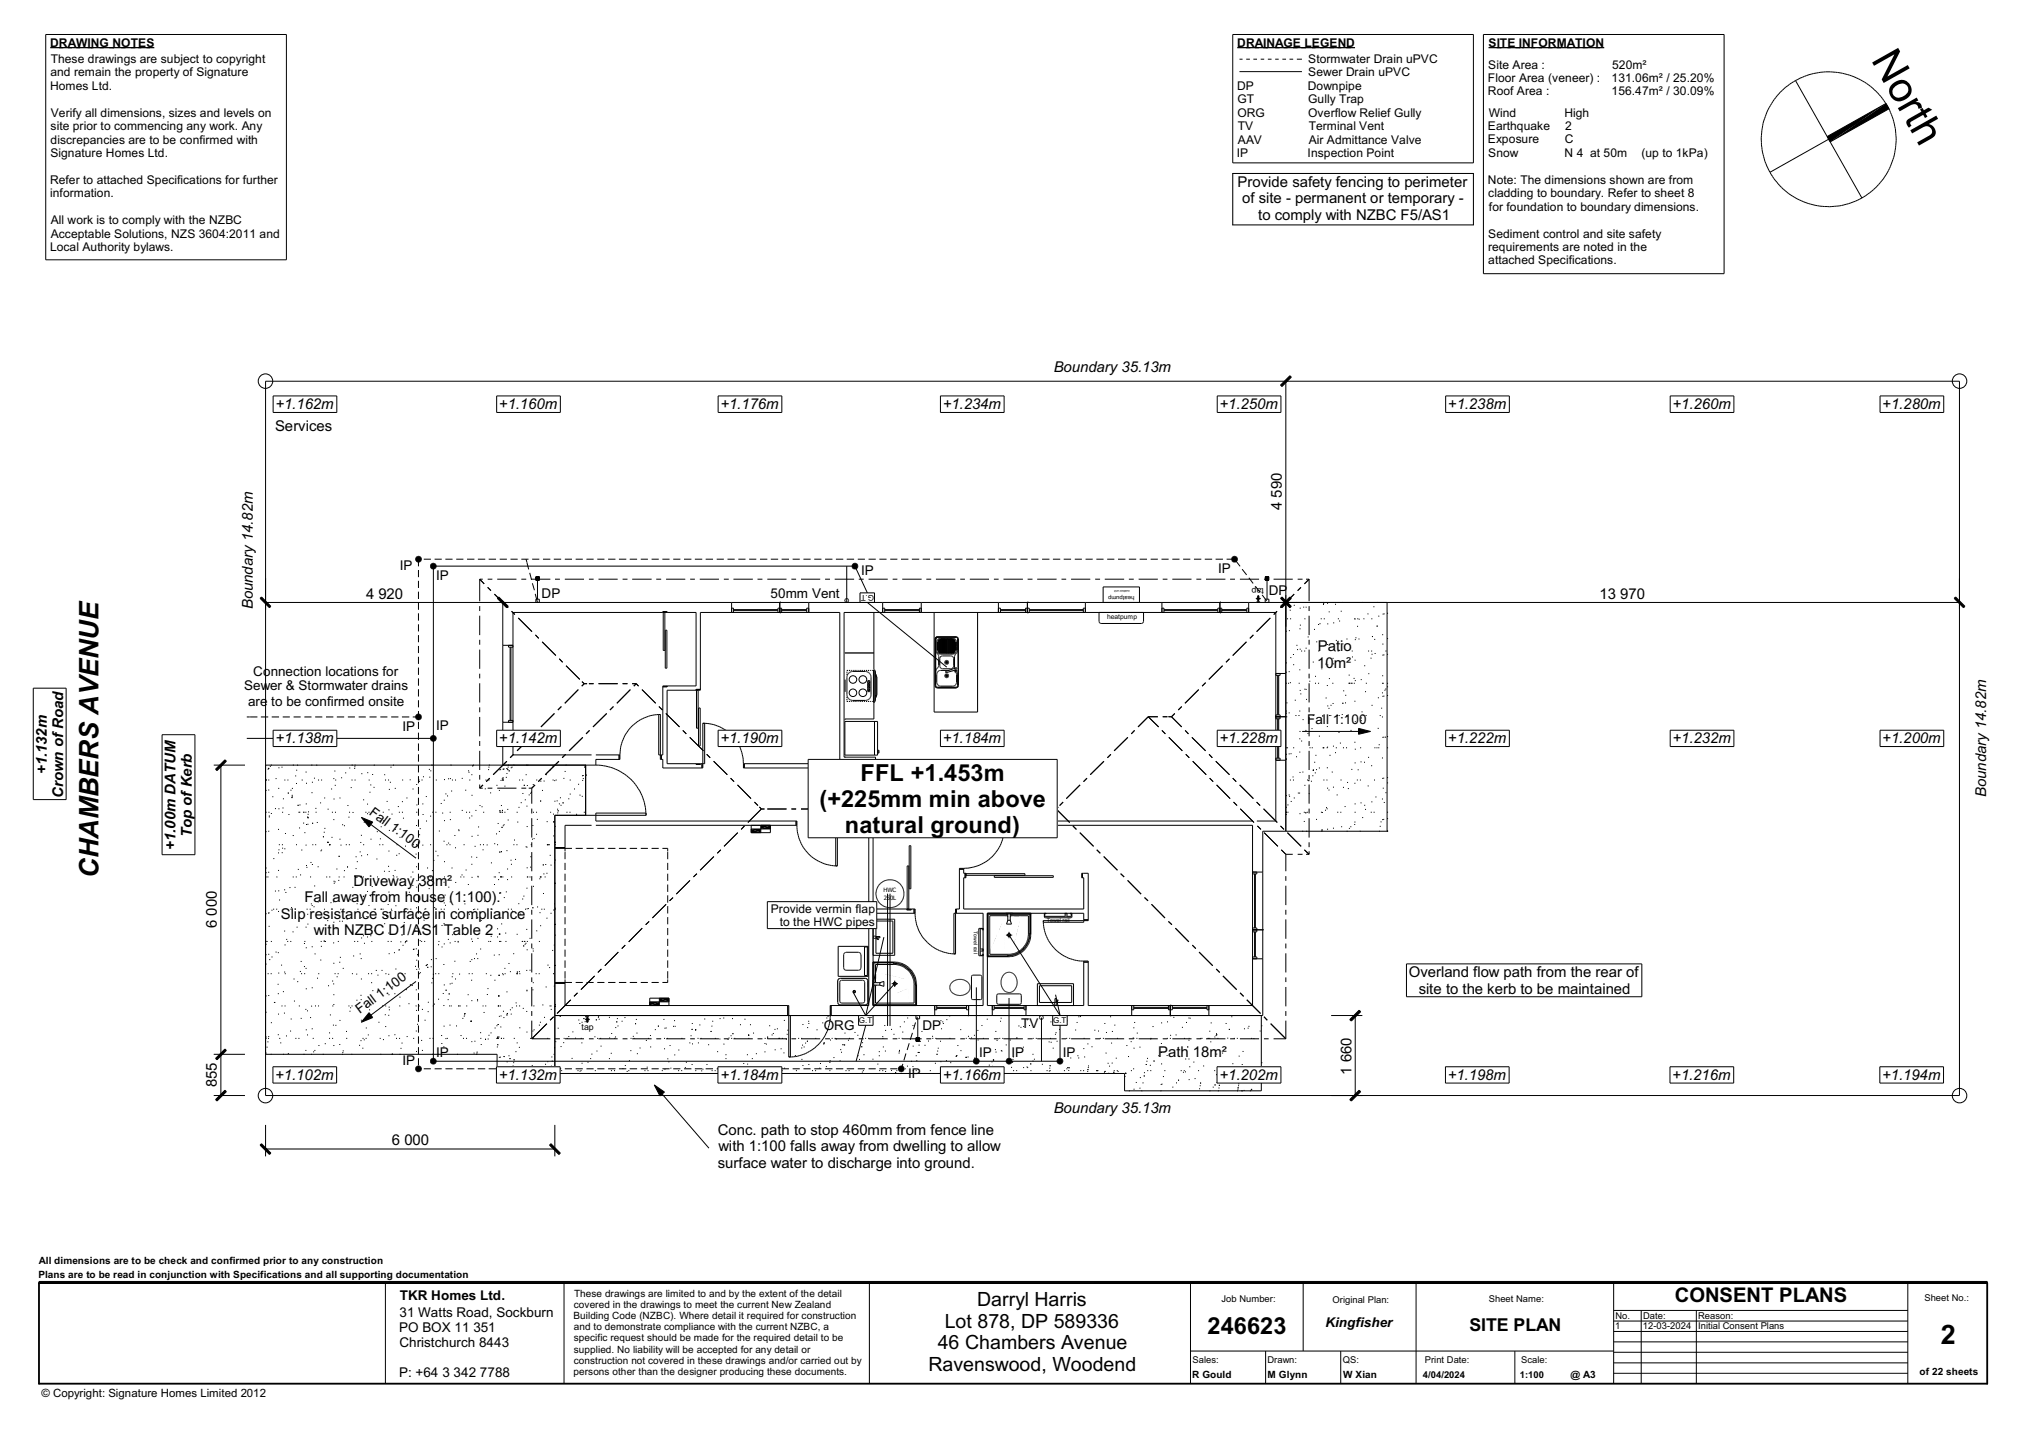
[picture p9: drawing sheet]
<svg xmlns="http://www.w3.org/2000/svg" width="420mm" height="297mm" viewBox="0 0 420 297" stroke-linecap="round" stroke-linejoin="round" font-family="sans-serif">
<defs><g id="words">
<text font-size="8.6" x="387.9" y="12.4" transform="rotate(61 387.9 12.4)">North</text>
<g font-size="5.6">
<text x="20.4" y="182.1" transform="rotate(-90 20.4 182.1)">CHAMBERS AVENUE</text>
<text x="402.5" y="278.8">2</text>
</g>
<g font-size="4.9">
<text x="178.5" y="161.9">FFL +1.453m</text>
<text x="169.9" y="167.4">(+225mm min above</text>
<text x="175.2" y="172.8">natural ground)</text>
<text x="250.4" y="276.7">246623</text>
</g>
<text font-size="4.2" x="347.3" y="270.1">CONSENT PLANS</text>
<g font-size="4.1">
<text x="195.9" y="275.4">Lot 878, DP 589336</text>
<text x="202.6" y="270.8">Darryl Harris</text>
<text x="194.5" y="279.9">46 Chambers Avenue</text>
<text x="192.5" y="284.4">Ravenswood, Woodend</text>
</g>
<text font-size="3.7" x="304.7" y="276.1">SITE PLAN</text>
<g font-size="3.1">
<text x="256.7" y="38.8">Provide safety fencing to perimeter</text>
<text x="257.6" y="42.2">of site - permanent or temporary -</text>
<text x="260.9" y="45.6">to comply with NZBC F5/AS1</text>
<text x="218.5" y="77.3">Boundary 35.13m</text>
<text x="57.1" y="89.3">Services</text>
<text x="57.1" y="84.9">+1.162m</text>
<text x="103.5" y="84.9">+1.160m</text>
<text x="149.4" y="84.9">+1.176m</text>
<text x="195.5" y="84.9">+1.234m</text>
<text x="252.9" y="84.9">+1.250m</text>
<text x="300.3" y="84.9">+1.238m</text>
<text x="346.8" y="84.9">+1.260m</text>
<text x="390.4" y="84.9">+1.280m</text>
<text x="265.9" y="105.8" transform="rotate(-90 265.9 105.8)">4 590</text>
<text x="75.9" y="124.2">4 920</text>
<text x="331.7" y="124.2">13 970</text>
<text x="52.5" y="126.4" transform="rotate(-90 52.5 126.4)">Boundary 14.82m</text>
<text x="273.3" y="135.1">Patio</text>
<text x="273.2" y="138.5">10m²</text>
<text x="57.1" y="154.2">+1.138m</text>
<text x="103.5" y="154.2">+1.142m</text>
<text x="149.4" y="154.2">+1.190m</text>
<text x="195.5" y="154.2">+1.184m</text>
<text x="252.9" y="154.2">+1.228m</text>
<text x="300.3" y="154.2">+1.222m</text>
<text x="346.8" y="154.2">+1.232m</text>
<text x="390.4" y="154.2">+1.200m</text>
<text x="9.7" y="160.6" transform="rotate(-90 9.7 160.6)">+1.132m</text>
<text x="13.1" y="165.5" transform="rotate(-90 13.1 165.5)">Crown of Road</text>
<text x="411.9" y="165.4" transform="rotate(-90 411.9 165.4)">Boundary 14.82m</text>
<text x="39.8" y="173.7" transform="rotate(-90 39.8 173.7)">Top of Kerb</text>
<text x="36.4" y="176.2" transform="rotate(-90 36.4 176.2)">+1.00m DATUM</text>
<text x="73.3" y="183.7">Driveway 38m²</text>
<text x="58.2" y="190.5">Slip resistance surface in compliance</text>
<text x="63.1" y="187.1">Fall away from house (1:100).</text>
<text x="45" y="192.5" transform="rotate(-90 45 192.5)">6 000</text>
<text x="65.1" y="193.9">with NZBC D1/AS1 Table 2</text>
<text x="292.1" y="202.7">Overland flow path from the rear of</text>
<text x="294.2" y="206.1">site to the kerb to be maintained</text>
<text x="240.2" y="219.2">Path 18m²</text>
<text x="45" y="225.5" transform="rotate(-90 45 225.5)">855</text>
<text x="57.1" y="224">+1.102m</text>
<text x="103.4" y="224">+1.132m</text>
<text x="149.4" y="224">+1.184m</text>
<text x="195.5" y="224">+1.166m</text>
<text x="252.9" y="224">+1.202m</text>
<text x="280.2" y="222.9" transform="rotate(-90 280.2 222.9)">1 660</text>
<text x="300.2" y="224">+1.198m</text>
<text x="346.8" y="224">+1.216m</text>
<text x="390.3" y="224">+1.194m</text>
<text x="218.5" y="230.8">Boundary 35.13m</text>
<text x="81.3" y="237.6">6 000</text>
<text x="148.9" y="235.5">Conc. path to stop 460mm from fence line</text>
<text x="149" y="238.8">with 1:100 falls away from dwelling to allow</text>
<text x="148.9" y="242.3">surface water to discharge into ground.</text>
</g>
<g font-size="2.8">
<text x="82.9" y="118.2">IP</text>
<text x="178.6" y="119.2">IP</text>
<text x="252.6" y="118.9">IP</text>
<text x="90.4" y="120.4">IP</text>
<text x="112.3" y="124">DP</text>
<text x="159.8" y="124">50mm Vent</text>
<text x="263.1" y="123.4">DP</text>
<text x="50.6" y="143.2">Sewer &amp; Stormwater drains</text>
<text x="52.5" y="140.1">Connection locations for</text>
<text x="51.4" y="146.3">are to be confirmed onsite</text>
<text x="83.5" y="151.6">IP</text>
<text x="90.5" y="151.4">IP</text>
<text x="271.1" y="150.2">Fall 1:100</text>
<text x="76.4" y="168.8" transform="rotate(37 76.4 168.8)">Fall 1:100</text>
<text x="74.6" y="210.4" transform="rotate(-37 74.6 210.4)">Fall 1:100</text>
<text x="170.9" y="213.7">ORG</text>
<text x="191.3" y="213.6">DP</text>
<text x="211.8" y="213.1">TV</text>
<text x="83.4" y="221">IP</text>
<text x="90.5" y="219.2">IP</text>
<text x="203" y="219.2">IP</text>
<text x="209.8" y="219.3">IP</text>
<text x="220.4" y="219.2">IP</text>
<text x="188.3" y="223.6">IP</text>
<text x="82.9" y="269.6">TKR Homes Ltd.</text>
<text x="82.8" y="273.2">31 Watts Road, Sockburn</text>
<text x="274.9" y="275.3">Kingfisher</text>
<text x="82.8" y="276.3">PO BOX 11 351</text>
<text x="82.8" y="279.4">Christchurch 8443</text>
<text x="82.8" y="285.6">P: +64 3 342 7788</text>
</g>
<g font-size="2.5">
<text x="10.4" y="9.7">DRAWING NOTES</text>
<text x="256.6" y="9.7">DRAINAGE LEGEND</text>
<text x="308.7" y="9.7">SITE INFORMATION</text>
<text x="10.5" y="15.8">and remain the property of Signature</text>
<text x="10.5" y="13">These drawings are subject to copyright</text>
<text x="271.3" y="13">Stormwater Drain uPVC</text>
<text x="271.3" y="15.8">Sewer Drain uPVC</text>
<text x="308.6" y="17">Floor Area (veneer) :</text>
<text x="308.7" y="14.2">Site Area :</text>
<text x="334.2" y="17">131.06m² / 25.20%</text>
<text x="334.3" y="14.2">520m²</text>
<text x="10.4" y="18.6">Homes Ltd.</text>
<text x="256.5" y="18.6">DP</text>
<text x="256.6" y="21.4">GT</text>
<text x="271.2" y="18.6">Downpipe</text>
<text x="271.3" y="21.4">Gully Trap</text>
<text x="308.6" y="19.8">Roof Area :</text>
<text x="334.2" y="19.8">156.47m² / 30.09%</text>
<text x="10.5" y="27">site prior to commencing any work. Any</text>
<text x="10.5" y="29.8">discrepancies are to be confirmed with</text>
<text x="10.5" y="24.2">Verify all dimensions, sizes and levels on</text>
<text x="256.6" y="24.2">ORG</text>
<text x="256.7" y="27">TV</text>
<text x="256.7" y="29.8">AAV</text>
<text x="271.3" y="24.2">Overflow Relief Gully</text>
<text x="271.4" y="27">Terminal Vent</text>
<text x="271.4" y="29.8">Air Admittance Valve</text>
<text x="308.6" y="27">Earthquake</text>
<text x="308.6" y="29.8">Exposure</text>
<text x="308.7" y="24.2">Wind</text>
<text x="324.4" y="24.2">High</text>
<text x="324.5" y="29.8">C</text>
<text x="324.6" y="27">2</text>
<text x="10.5" y="32.6">Signature Homes Ltd.</text>
<text x="256.5" y="32.6">IP</text>
<text x="271.2" y="32.6">Inspection Point</text>
<text x="308.7" y="32.6">Snow</text>
<text x="324.4" y="32.6">N 4 at 50m</text>
<text x="340.4" y="32.6">(up to 1kPa)</text>
<text x="10.4" y="38.2">Refer to attached Specifications for further</text>
<text x="10.4" y="40.9">information.</text>
<text x="308.6" y="38.1">Note: The dimensions shown are from</text>
<text x="308.7" y="40.9">cladding to boundary. Refer to sheet 8</text>
<text x="10.5" y="46.5">All work is to comply with the NZBC</text>
<text x="308.8" y="43.7">for foundation to boundary dimensions.</text>
<text x="10.4" y="52.1">Local Authority bylaws.</text>
<text x="10.5" y="49.3">Acceptable Solutions, NZS 3604:2011 and</text>
<text x="308.6" y="52.1">requirements are noted in the</text>
<text x="308.7" y="49.3">Sediment control and site safety</text>
<text x="308.7" y="54.9">attached Specifications.</text>
<text x="159.9" y="189.3">Provide vermin flap</text>
<text x="161.7" y="192.1">to the HWC pipes</text>
</g>
<text font-size="2.4" x="8.6" y="289.7">© Copyright: Signature Homes Limited 2012</text>
<g font-size="2.1">
<text x="8.1" y="262.3">All dimensions are to be check and confirmed prior to any construction</text>
<text x="8" y="265.1">Plans are to be read in conjunction with Specifications and all supporting documentation</text>
<text x="119" y="268.9">These drawings are limited to and by the extent of the detail</text>
<text x="118.9" y="273.6">Building Code (NZBC). Where detail it required for construction</text>
<text x="119" y="271.3">covered in the drawings to meet the current New Zealand</text>
<text x="119" y="275.9">and to demonstrate compliance with the current NZBC, a</text>
<text x="119" y="278.3">specific request should be made for the required detail to be</text>
<text x="119" y="280.6">supplied. No liability will be accepted for any detail or</text>
<text x="119" y="285.2">persons other than the designer producing these documents.</text>
<text x="119" y="282.9">construction not covered in these drawings and/or carried out by</text>
<text x="247.2" y="285.9">R Gould</text>
<text x="262.9" y="285.9">M Glynn</text>
<text x="278.6" y="285.9">W Xian</text>
<text x="325.7" y="285.9">@ A3</text>
<text x="398.1" y="285.2">of 22 sheets</text>
</g>
<g font-size="1.9">
<text x="399.1" y="269.9">Sheet No.:</text>
<text x="253.3" y="270.1">Job Number:</text>
<text x="276.4" y="270.3">Original Plan:</text>
<text x="308.7" y="270.1">Sheet Name:</text>
<text x="335" y="275.8">1</text>
<text x="335" y="273.6">No.</text>
<text x="340.7" y="275.8">12-03-2024</text>
<text x="340.7" y="273.6">Date:</text>
<text x="352.2" y="273.6">Reason:</text>
<text x="352.2" y="275.8">Initial Consent Plans</text>
<text x="247.3" y="282.7">Sales:</text>
<text x="262.8" y="282.7">Drawn:</text>
<text x="278.5" y="282.7">QS:</text>
<text x="295.1" y="285.8">4/04/2024</text>
<text x="295.5" y="282.7">Print Date:</text>
<text x="315.2" y="285.8">1:100</text>
<text x="315.5" y="282.8">Scale:</text>
</g>
<g font-size="1.8">
<text x="262.1" y="122" transform="rotate(-180 262.1 122)">tap</text>
<text x="120.6" y="213.6">tap</text>
</g>
<g font-size="1.7">
<text x="181.3" y="123.4" transform="rotate(-180 181.3 123.4)">G.T</text>
<text x="178.1" y="212.2">G.T</text>
<text x="218.4" y="212.2">G.T</text>
</g>
<g font-size="1.4">
<text x="229.6" y="128.5">heatpump</text>
<text x="206.7" y="196.8" transform="rotate(-90 206.7 196.8)">Arena</text>
<text x="211.4" y="196.8" transform="rotate(-90 211.4 196.8)">2/S curved</text>
<text x="188.5" y="202" transform="rotate(-180 188.5 202)">2/S curved</text>
<text x="188.5" y="206.6" transform="rotate(-180 188.5 206.6)">Arena</text>
<text x="188.5" y="205.1" transform="rotate(-180 188.5 205.1)">900x900</text>
</g>
<g font-size="1.2">
<text x="235.2" y="123.6" transform="rotate(-180 235.2 123.6)">heatpump</text>
<text x="183.2" y="185">HWC</text>
<text x="183.3" y="186.6">250L</text>
</g>
<g font-size="1.1">
<text x="217.1" y="191.3">Towel rail</text>
<text x="202" y="193.1" transform="rotate(90 202 193.1)">Towel rail</text>
</g>
<text font-size=".6" x="234.3" y="122.5" transform="rotate(-180 234.3 122.5)">outdoor unit</text>
</g></defs>
<path d="M8.1 266.1h404v20.9h-404z" fill="none" stroke="#000" stroke-width=".38"/>
<g fill="none" stroke="#000" stroke-width=".21">
<path d="M9.5 7.2h49.9v46.7h-49.9zM255.7 7.2h49.9v26.6h-49.9zM257 12.3h.7M257 14.9h13M258.4 12.3h.8M259.9 12.3h.8M261.5 12.3h.7M262.9 12.3h.8M264.5 12.3h.7M265.9 12.3h.8M267.4 12.3h.8M268.9 12.3h1.1"/>
<path d="M307.6 7.2h49.9v49.6h-49.9zM55.1 79.1h351.3v148.1h-351.3zM266.7 137.5h.1M266.7 139.4h.1M266.7 130.9h.1M266.7 125h21v47.4h-21zM266.9 128.4h.1M267.3 139.3h.1M267.3 130.8h.1M267.5 126.6h.1M267.5 128.4h.1M267.6 136.4h.1"/>
<path d="M268.1 135.8h.1M268.2 137.9h.1M268.3 125.6h.1M268.8 125h.1M268.9 133.9h.1M269 134.7h.1M269.5 138.9h.1M269.5 130.4h.1M269.5 134.7h.1M269.5 126.2h.1M269.6 129.7h.1M269.8 135h.1"/>
<path d="M270.3 125.9h.1M270.5 135h.1M270.5 128.4h.1M270.8 134.5h.1M270.8 125.9h.1M271.2 132.1h.1M272.2 137.3h.1M272.5 130.6h.1M273 133.1h.1M273.3 129.5h.1M273.4 135h.1M273.6 129.4h.1"/>
<path d="M273.9 128.4h.1M274 138.7h.1M274.4 125.4h.1M274.4 125h.1M274.4 125.2h.1M274.5 128.4h.1M274.9 137.8h.1M275.2 133.7h.1M275.2 125.1h.1M275.3 137.9h.1M275.3 129.4h.1M275.5 126.9h.1"/>
<path d="M276.4 136.6h.1M276.5 137.7h.1M276.5 129.2h.1M276.8 135h.1M276.9 125.3h.1M277 132.8h.1M277.1 135.1h.1M277.4 135h.1M277.5 128.4h.1M277.7 128.8h.1M278 126.8h.1M278.4 125h.1"/>
<path d="M278.4 133.6h.1M279.2 132.5h.1M280.3 135h.1M280.4 136.3h.1M280.8 128.4h.1M280.9 136.9h.1M280.9 128.4h.1M281 132.7h.1M281.1 132.3h.1M281.4 129.9h.1M281.5 128.4h.1M281.7 132.5h.1"/>
<path d="M281.8 128.4h.1M282.4 125h.1M282.7 128.4h.1M282.9 138.1h.1M283.6 127.3h.1M283.7 135h.1M283.8 139.7h.1M284.2 136.5h.1M284.4 135h.1M284.4 128.4h.1M284.4 135.7h.1M284.5 132h.1"/>
<path d="M284.8 125.9h.1M285 132.6h.1M285 132h.1M285.1 135.6h.1M285.5 129.9h.1M285.6 125h.1M285.7 128.8h.1M285.8 127.8h.1M286.6 131.7h.1M286.7 133.6h.1M286.7 135.9h.1M286.7 127.4h.1"/>
<path d="M286.9 135.8h.1M286.9 127.3h.1M287.3 135h.1M287.7 132.5h.1M287.7 135.7h.1M287.7 127.2h.1M55.1 158.7h66.4v10.4h-6.4v53.6M55.5 159.6h.1M55.6 159.4h.1M56 159h.1M56.2 158.7h.1M57.7 159.3h.1"/>
<path d="M58.4 159.1h.1M60.7 158.7h.1M61.4 159.8h.1M61.6 158.7h.1M64.6 158.7h.1M65.6 158.7h.1M69.3 159.9h.1M72.4 159.3h.1M72.9 158.7h.1M73.4 159.4h.1M73.5 159h.1M73.5 158.7h.1"/>
<path d="M77.5 158.7h.1M80.6 159.5h.1M81 159.1h.1M81.5 158.7h.1M88.9 159.6h.1M89.2 159.9h.1M89.5 158.7h.1M89.7 158.7h.1M93.4 158.7h.1M97.1 159.9h.1M97.9 158.9h.1M98.1 158.7h.1"/>
<path d="M101.2 159.6h.1M101.3 159.1h.1M101.4 158.7h.1M103.5 159.7h.1M103.7 159.6h.1M104.3 159.6h.1M104.4 159.5h.1M105 159.4h.1M105.2 159.6h.1M105.3 159.1h.1M105.4 158.7h.1M105.5 159.9h.1"/>
<path d="M105.9 159.3h.1M106.1 159.1h.1M106.5 158.7h.1M109.1 158.7h.1M109.3 158.7h.1M114 159.7h.1M114.6 159.1h.1M114.9 158.7h.1M117.3 158.7h.1M121.2 159.1h.1M121.2 158.9h.1M121.3 158.7h.1"/>
<path d="M266.7 157.5h.1M266.7 147.5h.1M266.7 156.5h.1M266.7 148h.1M266.7 155.1h.1M266.7 141.7h.1M266.7 157.4h.1M266.8 145.8h.1M266.8 157.4h.1M266.9 155.1h.1M267.1 141.7h.1M267.3 156.4h.1"/>
<path d="M267.3 147.9h.1M267.5 141.6h.1M267.6 156.3h.1M268.2 155.1h.1M268.5 145.2h.1M268.6 148.4h.1M268.8 157h.1M269.3 148.4h.1M269.3 141.7h.1M269.5 153.2h.1M269.5 156h.1M269.5 147.5h.1"/>
<path d="M269.5 151.7h.1M269.5 143.2h.1M269.7 143.9h.1M269.8 153.7h.1M270.1 149.3h.1M270.5 143h.1M270.7 151.5h.1M270.8 143h.1M270.8 145.1h.1M271.1 152.1h.1M271.5 141.3h.1M271.6 155.1h.1"/>
<path d="M272 151.1h.1M272 155.1h.1M272.2 159.8h.1M272.2 148.4h.1M272.3 159.8h.1M272.5 158.1h.1M272.7 140.3h.1M272.7 141.7h.1M272.8 156.7h.1M272.9 159.6h.1M273.3 141.7h.1M273.5 159.3h.1"/>
<path d="M273.5 152.7h.1M274.2 148.5h.1M274.3 155.1h.1M274.4 155.1h.1M274.9 144.8h.1M275.1 155.1h.1M275.2 159.3h.1M275.2 150.7h.1M275.2 142.2h.1M275.2 155h.1M275.3 146.4h.1M275.5 146.9h.1"/>
<path d="M275.6 140.8h.1M275.6 148.4h.1M275.7 156.7h.1M275.9 148.4h.1M275.9 146.3h.1M276.3 141.7h.1M276.4 145.9h.1M276.4 154.8h.1M276.9 156.1h.1M277 155.1h.1M277.3 148.4h.1M277.6 151.9h.1"/>
<path d="M277.6 148.4h.1M277.9 154.1h.1M278.3 148.2h.1M278.4 145.9h.1M278.5 155.1h.1M278.6 143.3h.1M278.9 145.8h.1M279 144.2h.1M279.1 155.1h.1M279.2 148.4h.1M279.7 141.7h.1M279.7 140h.1"/>
<path d="M279.9 141.7h.1M280.1 151.5h.1M280.2 159.6h.1M280.2 141.7h.1M280.7 140.7h.1M280.8 141.7h.1M280.9 154h.1M280.9 145.5h.1M280.9 158.2h.1M281 155.4h.1M281 149.7h.1M281 141.2h.1"/>
<path d="M281.4 149.9h.1M281.6 159.7h.1M281.6 151.6h.1M282.1 155.1h.1M282.2 158h.1M282.2 149.5h.1M282.2 141h.1M282.2 148.9h.1M282.4 147.7h.1M282.6 148.4h.1M282.9 158.1h.1M283.1 143.5h.1"/>
<path d="M283.2 148.4h.1M283.3 141.7h.1M283.7 157.1h.1M284.4 158.8h.1M284.4 146.3h.1M285 155.1h.1M285.5 155.1h.1M285.7 151.1h.1M285.8 144.7h.1M285.8 155.1h.1M285.9 154.5h.1M286.1 148.4h.1"/>
<path d="M286.4 146.9h.1M286.6 143.7h.1M286.6 157.2h.1M286.6 148.7h.1M286.6 141.7h.1M286.6 140.2h.1M286.7 153h.1M286.7 144.4h.1M286.8 141.7h.1M286.9 152.9h.1M286.9 144.4h.1M287.1 143.2h.1"/>
<path d="M287.2 152.9h.1M287.3 142.9h.1M287.7 142.5h.1M287.7 152.8h.1M287.7 144.3h.1M287.7 155.1h.1M287.7 141.7h.1M55.1 172.5h.1M55.1 164h.1M55.1 168.5h.1M55.1 161.8h.1M55.2 161.8h.1"/>
<path d="M55.6 172.4h.1M55.6 163.9h.1M55.6 161.8h.1M55.7 168.5h.1M55.8 169.5h.1M55.8 169.2h.1M56.2 168.7h.1M56.5 165.3h.1M56.7 178.1h.1M57 167.7h.1M57.1 161.5h.1M57.7 176.9h.1"/>
<path d="M57.7 172h.1M57.7 163.5h.1M57.7 176.3h.1M57.7 167.8h.1M57.8 175.2h.1M58.4 176.9h.1M58.5 175.2h.1M58.5 175.9h.1M58.5 168.5h.1M58.6 167.6h.1M58.7 165.7h.1M59 176.1h.1"/>
<path d="M59 161.8h.1M59.1 172.9h.1M59.6 161.8h.1M59.7 164.5h.1M59.8 169h.1M60.2 163.9h.1M60.5 165.4h.1M60.5 165h.1M60.5 165.2h.1M60.5 163.5h.1M60.7 173.3h.1M61.2 161h.1"/>
<path d="M61.4 175.2h.1M61.4 162.5h.1M61.7 167h.1M61.9 168.5h.1M62 171.7h.1M62.1 168.5h.1M62.1 167h.1M62.5 176.3h.1M62.6 161.8h.1M62.9 170.7h.1M62.9 168.5h.1M63.1 172.7h.1"/>
<path d="M63.3 168.5h.1M63.4 175.3h.1M63.4 160.1h.1M63.4 166.8h.1M63.5 179.5h.1M63.5 171h.1M63.5 162.5h.1M63.5 170.1h.1M63.5 179.9h.1M63.7 169.5h.1M63.8 171h.1M63.8 169.6h.1"/>
<path d="M63.8 168.9h.1M63.9 168.4h.1M64.4 178.9h.1M64.6 164.4h.1M64.7 179.3h.1M64.7 162.3h.1M64.7 170.8h.1M64.8 175.2h.1M65.1 161.4h.1M65.4 175.2h.1M65.4 167.7h.1M65.4 168.5h.1"/>
<path d="M65.7 170.6h.1M65.9 179.8h.1M66 161.8h.1M66.4 166.5h.1M66.5 176.5h.1M66.6 176.3h.1M66.6 161.8h.1M67 173.6h.1M67.1 172.6h.1M67.2 165.5h.1M67.3 171.8h.1M67.9 174.8h.1"/>
<path d="M67.9 174.7h.1M67.9 167.9h.1M68.2 175.2h.1M68.3 175.2h.1M68.4 175.2h.1M68.7 163.7h.1M68.7 173.7h.1M68.8 168.5h.1M69.1 178.5h.1M69.1 170h.1M69.1 161.5h.1M69.2 165.7h.1"/>
<path d="M69.2 174.3h.1M69.4 162.9h.1M69.5 168.5h.1M69.5 161.8h.1M70.2 177.6h.1M70.4 174.1h.1M70.4 165.5h.1M70.4 176.4h.1M70.6 175.3h.1M70.7 161.3h.1M71 171.1h.1M71.3 171.3h.1"/>
<path d="M71.6 160.3h.1M71.7 175.2h.1M72 179.8h.1M72.1 167.1h.1M72.3 169.5h.1M72.3 175.2h.1M72.4 168.5h.1M72.7 163.4h.1M72.9 161.8h.1M73.1 178.5h.1M73.1 168.5h.1M73.5 161.8h.1"/>
<path d="M73.7 177.7h.1M74 178.7h.1M74.6 176.7h.1M74.7 174.8h.1M74.8 173.3h.1M74.8 164.8h.1M74.9 177.5h.1M74.9 169h.1M74.9 160.5h.1M75.3 165.9h.1M75.3 175.2h.1M75.4 170.6h.1"/>
<path d="M75.8 168.5h.1M76.1 166.8h.1M76.1 177.3h.1M76.1 168.8h.1M76.2 160.3h.1M76.4 168.5h.1M76.5 161.8h.1M76.6 164.3h.1M76.8 162.8h.1M76.8 174.1h.1M77.2 160.7h.1M77.5 163.3h.1"/>
<path d="M78.1 178.2h.1M78.1 172.5h.1M78.7 175.2h.1M78.8 174h.1M79 171.5h.1M79.3 175.2h.1M79.4 168.5h.1M79.5 170.3h.1M79.7 160.7h.1M79.8 161.8h.1M80.2 166.2h.1M80.5 179.7h.1"/>
<path d="M80.5 161.8h.1M80.6 176.5h.1M80.6 168h.1M80.6 172.3h.1M80.6 163.7h.1M80.9 162.3h.1M81.2 168.9h.1M81.9 172h.1M81.9 163.5h.1M82.2 177.4h.1M82.3 175.2h.1M82.5 167.3h.1"/>
<path d="M82.7 177.1h.1M82.7 168.5h.1M82.8 173.7h.1M83.4 166.3h.1M83.4 168.5h.1M83.4 161.8h.1M83.6 169.7h.1M84 175.5h.1M84.3 165.5h.1M84.8 174.5h.1M85 161.8h.1M85.6 163.7h.1"/>
<path d="M85.6 175.2h.1M86.2 177.2h.1M86.3 179.8h.1M86.3 171.2h.1M86.3 175.2h.1M86.3 162.7h.1M86.3 168.5h.1M86.4 175.5h.1M86.4 167h.1M86.8 161.8h.1M86.9 162.1h.1M86.9 173.1h.1"/>
<path d="M87 171.9h.1M87.4 161.8h.1M87.6 175.3h.1M87.6 166.8h.1M87.6 169h.1M87.7 161.1h.1M88.3 165.2h.1M88.3 170.3h.1M89 161.2h.1M89.2 169.3h.1M89.2 175.2h.1M89.7 168.5h.1"/>
<path d="M89.9 178.5h.1M90.3 176.6h.1M90.3 168.5h.1M90.4 161.8h.1M90.7 177.5h.1M91 172.4h.1M91.4 166.7h.1M91.7 168.7h.1M92 174.5h.1M92 166h.1M92.1 178.7h.1M92.1 170.2h.1"/>
<path d="M92.1 161.7h.1M92.4 164.7h.1M92.6 175.2h.1M92.7 165.1h.1M92.9 161.5h.1M92.9 174.9h.1M93.2 175.2h.1M93.3 168.5h.1M93.3 170h.1M93.3 161.5h.1M93.3 178.5h.1M93.6 164.1h.1"/>
<path d="M93.7 161.8h.1M94.2 173.3h.1M94.4 175.9h.1M94.4 161.8h.1M95 172.1h.1M95.1 172.3h.1M95.8 168.1h.1M95.8 161.5h.1M96.1 175.2h.1M96.5 163.9h.1M96.6 168.5h.1M97.2 160.2h.1"/>
<path d="M97.3 169.7h.1M97.3 168.5h.1M97.3 161.8h.1M97.7 177.8h.1M97.7 179.3h.1M97.7 169.2h.1M97.7 160.7h.1M97.8 173.5h.1M97.8 165h.1M98.4 175.6h.1M98.6 168.1h.1M98.8 177.8h.1"/>
<path d="M99 173.3h.1M99 164.8h.1M99.1 171.5h.1M99.4 167.1h.1M99.5 175.2h.1M99.9 167.3h.1M100.1 176.3h.1M100.2 175.2h.1M100.2 168.5h.1M100.5 163.6h.1M100.7 161.8h.1M100.9 175.3h.1"/>
<path d="M101.3 161.8h.1M101.6 164.5h.1M101.8 179h.1M102.5 175h.1M102.9 173h.1M103 162.9h.1M103.1 175.2h.1M103.2 170.8h.1M103.5 172.5h.1M103.5 164h.1M103.5 176.7h.1M103.5 168.2h.1"/>
<path d="M103.6 176.7h.1M103.6 168.5h.1M103.6 168.2h.1M103.7 168.5h.1M103.8 161.9h.1M103.9 167.1h.1M103.9 176.7h.1M104 171.6h.1M104.1 161.5h.1M104.1 168.5h.1M104.1 168.1h.1M104.2 161.8h.1"/>
<path d="M104.2 161.4h.1M104.3 171.3h.1M104.3 161.8h.1M104.4 171.1h.1M104.6 163.1h.1M104.6 168.5h.1M104.9 161.2h.1M105 160.4h.1M105 176.4h.1M105.2 167.9h.1M105.3 170.1h.1M105.9 178.4h.1"/>
<path d="M106 179.3h.1M106.5 175.2h.1M106.6 174.2h.1M106.8 178.3h.1M107.1 175.2h.1M107.1 168.5h.1M107.3 170.5h.1M107.5 167.5h.1M107.7 161.8h.1M108 166.5h.1M108.3 161.8h.1M108.3 164.6h.1"/>
<path d="M108.6 162.9h.1M108.8 165.9h.1M109 160.7h.1M109 175.6h.1M109.2 175.7h.1M109.2 167.2h.1M109.2 171.4h.1M109.3 162.9h.1M109.6 164.9h.1M109.9 164.5h.1M109.9 179.9h.1M110 177.7h.1"/>
<path d="M110.1 175.2h.1M110.1 164.3h.1M110.3 174.1h.1M110.4 171.2h.1M110.5 162.7h.1M110.5 168.5h.1M110.7 173.9h.1M111.2 173.1h.1M111.2 168.5h.1M111.2 161.8h.1M111.3 170h.1M111.7 167.9h.1"/>
<path d="M112 166.2h.1M112.1 162.1h.1M112.4 164h.1M112.6 179.4h.1M112.7 162h.1M113.1 179.3h.1M113.2 160.7h.1M113.4 170.4h.1M113.4 175.2h.1M113.5 175.2h.1M113.6 175.2h.1M113.8 175.2h.1"/>
<path d="M114 177.4h.1M114.1 168.5h.1M114.2 179.5h.1M114.6 161.8h.1M114.7 168.9h.1M114.7 173.4h.1M114.7 170.5h.1M114.8 170.5h.1M114.9 172.3h.1M114.9 179h.1M114.9 170.5h.1M114.9 161.9h.1"/>
<path d="M115 174.7h.1M115 166.2h.1M115.1 171.4h.1M115.1 178.4h.1M115.1 174.7h.1M115.1 175.2h.1M115.2 161.8h.1M115.4 166.1h.1M115.5 169.1h.1M115.5 167.9h.1M115.6 168.6h.1M115.7 168.2h.1"/>
<path d="M115.9 166.8h.1M116.1 165.5h.1M116.2 167h.1M116.7 166.5h.1M116.8 161.5h.1M117.1 160h.1M117.1 165.8h.1M117.5 168.5h.1M117.9 165.7h.1M118.1 168.5h.1M118.2 164.7h.1M118.2 161.8h.1"/>
<path d="M119 163.7h.1M119.5 168.9h.1M119.5 169.1h.1M119.5 169h.1M119.9 162.7h.1M120.2 164.9h.1M120.6 165.2h.1M120.7 160.9h.1M120.7 161.9h.1M120.9 161.5h.1M120.9 160.9h.1M121.1 168.5h.1"/>
<path d="M121.5 160.8h.1M266.7 169h.1M266.7 167.5h.1M266.7 165h.1M266.7 168.5h.1M267 167h.1M267 168.5h.1M267.3 164.9h.1M267.3 165.2h.1M267.5 161.8h.1M267.7 166.2h.1M268.1 161.2h.1"/>
<path d="M268.1 161.8h.1M268.3 165.5h.1M269.2 164.5h.1M269.4 164.5h.1M269.5 168.8h.1M269.5 160.2h.1M270 172.4h.1M270.1 160.1h.1M270.4 170.4h.1M270.4 168.5h.1M270.5 162.9h.1M270.7 168.6h.1"/>
<path d="M270.9 172.4h.1M271 168.5h.1M271.1 161.8h.1M271.3 161.9h.1M271.4 164.6h.1M271.9 162.1h.1M272.2 160.9h.1M272.7 160.3h.1M272.9 170h.1M273.9 168.5h.1M274 172.4h.1M274.1 172.1h.1"/>
<path d="M274.1 172.3h.1M274.2 168.5h.1M274.4 161.8h.1M274.8 168.1h.1M275 167.5h.1M275.1 161.8h.1M275.1 167.8h.1M275.2 172h.1M275.2 163.5h.1M275.5 163.9h.1M276.2 160.1h.1M276.4 171.8h.1"/>
<path d="M276.4 163.3h.1M277.2 164.9h.1M277.3 168.5h.1M278 168.5h.1M278 161.8h.1M278.1 171.5h.1M278.5 163.3h.1M278.8 167.3h.1M279.3 172.4h.1M279.4 162.3h.1M279.5 163.6h.1M279.7 171.8h.1"/>
<path d="M280 171.5h.1M280.8 171h.1M280.9 170.5h.1M280.9 162.5h.1M280.9 166.8h.1M280.9 168.5h.1M281.4 161.8h.1M282 172.4h.1M282 161.8h.1M282.2 166.5h.1M282.5 169.6h.1M282.9 167h.1"/>
<path d="M283.1 167.9h.1M283.6 163h.1M284.3 168.5h.1M284.4 166.3h.1M284.9 168.5h.1M284.9 161.8h.1M285.2 165.3h.1M286 172.4h.1M286.1 171.4h.1M286.3 170.5h.1M286.6 165.7h.1M286.6 170h.1"/>
<path d="M286.6 161.5h.1M286.8 163.5h.1M286.9 170h.1M286.9 161.4h.1M287 166.5h.1M287.3 164.4h.1M287.7 172.4h.1M287.7 162.4h.1M287.7 169.8h.1M287.7 161.3h.1M287.7 168.5h.1M55.1 195.9h.1"/>
<path d="M55.1 200h.1M55.1 180h.1M55.1 198h.1M55.1 189.5h.1M55.1 181h.1M55.1 195.3h.1M55.1 181.9h.1M55.3 195.3h.1M55.5 181.9h.1M55.6 198h.1M55.6 189.4h.1M55.6 180.9h.1"/>
<path d="M55.7 189.3h.1M55.7 192.2h.1M55.8 199.1h.1M56.2 195.3h.1M56.3 188.8h.1M56.3 198.5h.1M56.6 188.6h.1M57 184.8h.1M57.1 197.5h.1M57.3 188.6h.1M57.3 181.9h.1M57.6 197.6h.1"/>
<path d="M57.7 189.1h.1M57.7 180.6h.1M57.7 184.8h.1M57.7 193.3h.1M57.9 186.7h.1M58.9 193.1h.1M58.9 184.6h.1M59 196h.1M59.2 185.1h.1M59.4 194.9h.1M59.6 195.3h.1M59.7 192.3h.1"/>
<path d="M60 184.1h.1M60.2 195.3h.1M60.2 188.6h.1M60.4 188.3h.1M60.7 193.3h.1M60.7 181.9h.1M61.1 184.1h.1M61.3 181.9h.1M61.5 192.3h.1M61.8 180.3h.1M62.2 181.5h.1M62.4 199.4h.1"/>
<path d="M63 195.7h.1M63.1 195.3h.1M63.4 192.3h.1M63.4 183.8h.1M63.4 196.6h.1M63.4 188h.1M63.6 188.6h.1M63.7 189.7h.1M63.8 191.7h.1M64.2 188.6h.1M64.3 181.9h.1M64.5 187.5h.1"/>
<path d="M64.6 196.4h.1M64.6 187.8h.1M65 188.1h.1M65.2 183.8h.1M65.2 197.9h.1M65.9 187.1h.1M66.4 199.1h.1M66.5 195.3h.1M66.5 196.3h.1M67.1 195.2h.1M67.1 195.3h.1M67.2 188.6h.1"/>
<path d="M67.4 195.3h.1M67.6 181.9h.1M67.9 191h.1M68.1 184.5h.1M68.3 181.9h.1M68.5 187.2h.1M69.1 195.6h.1M69.1 187.1h.1M69.1 199.8h.1M69.1 191.3h.1M69.2 182.8h.1M69.2 183.2h.1"/>
<path d="M69.4 182.9h.1M69.6 192.7h.1M69.8 180.3h.1M70.1 195.3h.1M70.1 182.6h.1M70.2 181.9h.1M70.4 199.6h.1M70.4 191.1h.1M70.5 198.6h.1M70.6 188.6h.1M70.9 191.1h.1M71.2 188.6h.1"/>
<path d="M71.2 194.4h.1M71.2 181.9h.1M71.3 180.6h.1M71.8 190.1h.1M71.9 190.7h.1M72.4 199.3h.1M72.6 186.6h.1M73.1 184.1h.1M73.2 198.3h.1M73.4 195.3h.1M73.5 181.7h.1M73.7 182h.1"/>
<path d="M73.7 180.2h.1M74 187.5h.1M74 181.9h.1M74.1 195.3h.1M74.1 188.6h.1M74.6 197.9h.1M74.6 181.9h.1M74.8 198.8h.1M74.8 190.3h.1M74.8 181.8h.1M74.9 194.6h.1M74.9 186.1h.1"/>
<path d="M75.3 194.1h.1M75.3 185.9h.1M75.3 186h.1M75.3 181.9h.1M75.5 195.7h.1M76 190.1h.1M76.1 194.4h.1M76.1 184.9h.1M76.4 187.8h.1M76.7 185.7h.1M76.8 185.8h.1M76.8 194.1h.1"/>
<path d="M77 195.3h.1M77.1 183.9h.1M77.4 182.2h.1M77.5 188.6h.1M77.5 185.6h.1M77.6 193.1h.1M77.8 188.6h.1M78.2 181.9h.1M78.3 182.3h.1M78.6 197.6h.1M79 188.6h.1M79.2 191.2h.1"/>
<path d="M79.3 193.5h.1M79.3 188.6h.1M79.6 180.7h.1M79.7 191.6h.1M80 189.9h.1M80.1 190.1h.1M80.4 195.3h.1M80.4 187.6h.1M80.5 193.5h.1M80.6 185h.1M80.6 197.8h.1M80.6 189.3h.1"/>
<path d="M80.6 180.8h.1M80.7 185.6h.1M80.8 189.3h.1M81 195.3h.1M81.1 188.6h.1M81.2 188.9h.1M81.3 198.6h.1M81.4 181.6h.1M81.6 181.9h.1M81.7 197.6h.1M81.8 189.1h.1M81.8 180.6h.1"/>
<path d="M82 187.9h.1M82.2 181.9h.1M82.6 197.1h.1M82.7 197h.1M83 195.4h.1M83.3 193.9h.1M83.5 196.1h.1M83.7 191.3h.1M83.9 195.5h.1M84 195.3h.1M84.1 189.1h.1M84.2 185.3h.1"/>
<path d="M84.2 195.2h.1M84.5 188.6h.1M84.8 185.1h.1M85.1 188.6h.1M85.1 181.9h.1M85.5 180.9h.1M85.5 183.7h.1M85.6 196.9h.1M85.8 196.9h.1M86 193.1h.1M86.2 196.8h.1M86.3 188.3h.1"/>
<path d="M86.3 199.2h.1M86.3 192.5h.1M86.3 184h.1M86.4 182.7h.1M86.5 198h.1M87 191.9h.1M87 195.1h.1M87.3 195.3h.1M87.5 192.5h.1M87.5 192.3h.1M87.5 183.8h.1M87.8 190.9h.1"/>
<path d="M88 195.3h.1M88 188.6h.1M88.2 188.5h.1M88.5 181.9h.1M88.6 180h.1M88.9 184.3h.1M89.2 181.9h.1M89.4 199.1h.1M89.6 180.6h.1M90 188.3h.1M90.3 198.8h.1M90.8 196h.1"/>
<path d="M90.9 195.3h.1M91.4 186.7h.1M91.4 188.6h.1M91.6 192h.1M91.6 196.4h.1M92 191.6h.1M92 183h.1M92 195.8h.1M92 187.3h.1M92 188.6h.1M92.1 181.9h.1M92.2 185.7h.1"/>
<path d="M92.3 187.8h.1M92.9 194.9h.1M93 184h.1M93.3 195.6h.1M93.3 187.1h.1M93.6 180h.1M93.7 193.9h.1M94.2 199.4h.1M94.3 195.3h.1M94.4 183h.1M94.9 195.4h.1M94.9 195.3h.1"/>
<path d="M95 188.6h.1M95.5 181.9h.1M95.6 191.2h.1M95.7 181.5h.1M95.9 191.2h.1M96.1 181.9h.1M96.3 187.5h.1M96.6 180.5h.1M97 183.5h.1M97.2 189.7h.1M97.4 199.4h.1M97.7 194.8h.1"/>
<path d="M97.7 186.3h.1M97.7 199.1h.1M97.7 190.5h.1M97.8 182h.1M97.9 195.3h.1M98.1 188.7h.1M98.3 198.8h.1M98.3 188.6h.1M98.7 197.9h.1M99 198.8h.1M99 190.3h.1M99 188.6h.1"/>
<path d="M99 194.6h.1M99 181.8h.1M99.1 181.9h.1M99.6 196.8h.1M99.7 190.9h.1M100.3 186.1h.1M100.4 186.9h.1M101.1 182.8h.1M101.3 195.3h.1M101.6 184.5h.1M101.6 195.3h.1M101.8 194.2h.1"/>
<path d="M101.9 188.6h.1M102.4 198.1h.1M102.4 181.9h.1M102.4 183.5h.1M102.7 181.9h.1M103.1 194.4h.1M103.1 192.7h.1M103.3 182.5h.1M103.4 198h.1M103.4 189.5h.1M103.4 181h.1M103.5 193.8h.1"/>
<path d="M103.5 185.3h.1M103.5 195.3h.1M103.7 185.2h.1M103.8 190.4h.1M103.8 195.3h.1M103.8 181.9h.1M103.9 191.6h.1M104.2 181.9h.1M104.5 186.2h.1M104.8 193.5h.1M104.8 195.3h.1M104.9 185h.1"/>
<path d="M105.2 182.5h.1M105.2 180.3h.1M105.3 188.6h.1M105.5 199.9h.1M106 188.6h.1M106 181.9h.1M106.2 189h.1M106.4 197.8h.1M107.1 193.8h.1M107.4 197.6h.1M107.5 187.5h.1M107.9 189.6h.1"/>
<path d="M108.2 195.3h.1M108.3 186.5h.1M108.3 195.3h.1M108.5 196.2h.1M108.5 185.9h.1M108.7 195.3h.1M108.8 195.9h.1M108.9 188.6h.1M109 195.7h.1M109.1 192.8h.1M109.2 184.2h.1M109.2 197h.1"/>
<path d="M109.2 188.5h.1M109.2 180h.1M109.3 195.3h.1M109.3 181.9h.1M109.5 188.5h.1M109.8 194.6h.1M109.8 181.9h.1M110.4 188.3h.1M110.4 196.8h.1M110.5 197.3h.1M110.5 183.9h.1M111.2 193.1h.1"/>
<path d="M111.4 188.1h.1M111.8 195.3h.1M111.8 182.3h.1M111.9 189.3h.1M112 181.9h.1M112 192h.1M112.1 181.9h.1M112.3 188.6h.1M112.6 185.3h.1M112.7 181.3h.1M112.8 188.6h.1M112.9 181.9h.1"/>
<path d="M113.3 181.1h.1M113.3 190.5h.1M114.2 189.4h.1M114.5 197.1h.1M114.7 188.8h.1M114.9 196h.1M114.9 198.6h.1M114.9 187.5h.1M114.9 191.8h.1M114.9 183.2h.1M115 191.8h.1M115 183.2h.1"/>
<path d="M115.1 194h.1M115.1 188.4h.1M115.1 191.7h.1M115.1 183.2h.1M115.1 188.6h.1M55.1 218.4h.1M55.1 210h.1M55.1 215.1h.1M55.1 206.6h.1M55.1 215.4h.1M55.1 218.7h48v4M55.3 217.2h.1"/>
<path d="M55.5 216.1h.1M55.5 202h.1M55.6 215.4h.1M55.6 215h.1M55.6 206.5h.1M56.1 218.7h.1M56.1 202h.1M56.2 212.1h.1M56.8 207.9h.1M56.9 207.9h.1M57.6 204.2h.1M57.6 214.6h.1"/>
<path d="M57.6 206.1h.1M57.7 210.4h.1M57.7 201.8h.1M57.8 206.7h.1M57.9 215.4h.1M58.1 216.3h.1M58.3 200.2h.1M58.4 208.7h.1M58.7 205.7h.1M58.7 218.7h.1M58.9 210.1h.1M58.9 201.6h.1"/>
<path d="M59 208.7h.1M59.1 202h.1M59.3 214.9h.1M59.6 215.6h.1M59.7 218.5h.1M60.2 213.9h.1M60.3 211.4h.1M60.9 203.1h.1M61 207.6h.1M61.3 215.4h.1M61.6 203.6h.1M61.9 215.4h.1"/>
<path d="M62 208.7h.1M62.2 201.5h.1M62.4 211.2h.1M62.4 202h.1M62.9 218.7h.1M63 200.5h.1M63.1 202h.1M63.3 217.9h.1M63.3 209.4h.1M63.4 200.9h.1M63.4 213.6h.1M63.4 205.1h.1"/>
<path d="M63.7 214.7h.1M63.7 209.7h.1M64.3 211.1h.1M64.5 218.7h.1M64.5 208.7h.1M64.6 213.4h.1M64.6 204.9h.1M64.9 215.4h.1M64.9 218.2h.1M65 207.1h.1M65.2 217.9h.1M65.3 208.7h.1"/>
<path d="M65.7 202.9h.1M66 208.7h.1M66 202h.1M66 216.9h.1M66.7 206h.1M66.9 218.7h.1M67.4 216.5h.1M67.7 214.5h.1M68 204.5h.1M68.2 214.2h.1M68.2 215.4h.1M68.4 210.5h.1"/>
<path d="M68.9 203.5h.1M68.9 215.4h.1M68.9 208.7h.1M69 212.6h.1M69.1 204.1h.1M69.1 206.3h.1M69.1 216.9h.1M69.1 208.4h.1M69.4 202h.1M69.6 212.7h.1M69.8 202.6h.1M70 202h.1"/>
<path d="M70.4 216.7h.1M70.4 208.2h.1M70.4 211.7h.1M70.9 218.7h.1M71 218.3h.1M71.1 218h.1M71.1 200.9h.1M71.8 214h.1M71.8 215.4h.1M72.3 208.7h.1M72.5 209.8h.1M72.6 209h.1"/>
<path d="M72.9 218.7h.1M72.9 208.7h.1M73 202h.1M73.2 206h.1M73.9 202.1h.1M73.9 207.5h.1M74.5 216.8h.1M74.8 206.5h.1M74.8 215.9h.1M74.8 207.3h.1M74.8 211.6h.1M74.8 203.1h.1"/>
<path d="M75.1 217.4h.1M75.2 215.4h.1M75.4 215.7h.1M75.8 215.4h.1M75.9 213.2h.1M75.9 208.7h.1M76.1 211.4h.1M76.1 202.9h.1M76.3 214.7h.1M76.3 202h.1M76.5 209.5h.1M77 203.8h.1"/>
<path d="M77 202h.1M77.2 205.5h.1M77.9 201.3h.1M78.3 202.3h.1M78.5 212h.1M78.7 215.4h.1M78.9 218.7h.1M79.1 201.3h.1M79.2 208.7h.1M79.4 215.6h.1M79.8 210.5h.1M79.9 212.9h.1"/>
<path d="M79.9 208.7h.1M79.9 202h.1M80.5 210.6h.1M80.5 202.1h.1M80.6 214.8h.1M80.6 206.3h.1M80.6 208.9h.1M80.6 209.5h.1M81.2 218.7h.1M81.3 218.7h.1M81.3 204.7h.1M81.8 214.6h.1"/>
<path d="M81.8 206.1h.1M82 201h.1M82.1 215.4h.1M82.1 217.7h.1M82.8 215.4h.1M82.8 208.7h.1M82.8 218.7h.1M82.8 206.8h.1M83.1 217.5h.1M83.3 216.4h.1M83.3 202h.1M83.9 202h.1"/>
<path d="M84 212.4h.1M84.2 205.3h.1M84.3 215h.1M84.7 208.2h.1M85 204.3h.1M85.4 204.4h.1M85.6 213.4h.1M85.7 215.4h.1M86.1 200.4h.1M86.2 208.7h.1M86.2 213.9h.1M86.2 205.3h.1"/>
<path d="M86.3 218.1h.1M86.3 209.6h.1M86.3 201.1h.1M86.5 212.5h.1M86.8 201h.1M86.8 208.7h.1M86.9 202h.1M87.1 201.8h.1M87.3 215.8h.1M87.5 217.9h.1M87.5 209.4h.1M88.1 211.6h.1"/>
<path d="M88.3 200.3h.1M88.4 200.2h.1M88.5 200.1h.1M88.6 200.7h.1M88.7 209.8h.1M88.7 207.9h.1M89.1 215.4h.1M89.3 200.5h.1M89.5 203.9h.1M89.6 202.9h.1M89.6 218.7h.1M89.7 215.4h.1"/>
<path d="M89.7 208.7h.1M89.8 202.1h.1M90 208.3h.1M90.3 202h.1M90.8 218.7h.1M90.8 217.3h.1M90.8 207.3h.1M90.9 202h.1M91.5 214.8h.1M91.5 216.5h.1M91.8 206.1h.1M91.9 217.1h.1"/>
<path d="M91.9 208.6h.1M91.9 200.1h.1M92 212.9h.1M92 204.3h.1M92.1 211.3h.1M92.4 215.4h.1M92.4 205.4h.1M92.7 215.4h.1M92.8 207.3h.1M93 206.7h.1M93 206.2h.1M93.1 208.7h.1"/>
<path d="M93.2 212.6h.1M93.3 204.1h.1M93.5 208.7h.1M93.6 204h.1M93.7 202.6h.1M93.8 202h.1M94.4 203.1h.1M94.6 212.8h.1M94.8 218.7h.1M95 208.7h.1M95.2 216.6h.1M95.2 202.1h.1"/>
<path d="M95.3 208.7h.1M95.5 214.8h.1M95.9 211.2h.1M96 215.4h.1M96.2 210.8h.1M96.3 210.5h.1M96.3 210.2h.1M96.6 215.4h.1M96.7 208.7h.1M96.7 210.3h.1M97 206.3h.1M97.2 202h.1"/>
<path d="M97.6 211.8h.1M97.6 202.9h.1M97.7 211.8h.1M97.7 203.3h.1M97.7 216.1h.1M97.7 207.6h.1M97.8 202h.1M98.2 218.4h.1M98.4 216h.1M98.8 218.7h.1M98.8 218.4h.1M98.8 218.2h.1"/>
<path d="M98.9 207.6h.1M98.9 207.3h.1M99.6 214.2h.1M99.6 215.4h.1M99.7 216.7h.1M100.1 208.7h.1M100.2 206h.1M100.3 210h.1M100.6 215.6h.1M100.6 208.7h.1M100.8 202h.1M101 206.3h.1"/>
<path d="M101.1 205.1h.1M101.1 215.5h.1M101.3 214.8h.1M101.7 202.3h.1M101.7 214.2h.1M102.5 203.3h.1M102.6 213.2h.1M102.9 217.7h.1M103 212.8h.1M103 215.4h.1M103 217.2h.1M103.1 216.7h.1"/>
<path d="M103.1 215.1h.1M103.1 215.4h.1M103.2 215.1h.1M103.2 212.5h.1M103.3 208.7h.1M103.3 215.4h.1M103.3 206.6h.1M103.4 202.3h.1M103.4 215.1h.1M103.4 206.6h.1M103.5 219.3h.1M103.5 210.8h.1"/>
<path d="M103.5 202.3h.1M103.7 219.3h.1M103.7 208.7h.1M103.8 213h.1M103.8 210.7h.1M103.9 215.4h.1M104.1 202h.1M104.1 201.4h.1M104.3 202.2h.1M104.3 209.8h.1M104.4 215.4h.1M104.4 211.1h.1"/>
<path d="M104.4 219.2h.1M104.6 200.9h.1M104.6 202h.1M105 210.5h.1M105 205.7h.1M105.1 210.2h.1M105.5 219h.1M105.7 219.6h.1M105.7 209.5h.1M105.7 201.5h.1M105.9 210.4h.1M106.1 209h.1"/>
<path d="M106.5 219.8h.1M106.6 215.4h.1M106.9 218.1h.1M106.9 208h.1M107 208.7h.1M107.1 202h.1M107.1 216.3h.1M107.2 201.6h.1M107.2 202h.1M107.6 217.3h.1M107.6 201.5h.1M107.7 208.7h.1"/>
<path d="M107.7 213.2h.1M107.7 202h.1M108.4 209.2h.1M108.5 216.2h.1M109.1 218.4h.1M109.1 209.8h.1M109.1 201.3h.1M109.1 205h.1M109.2 205.4h.1M109.2 214.1h.1M109.2 205.5h.1M109.8 201.3h.1"/>
<path d="M109.9 215.4h.1M110.4 213.9h.1M110.4 205.3h.1M110.5 203.8h.1M110.6 215.4h.1M110.6 208.7h.1M110.7 213.6h.1M110.7 218.7h.1M111.1 202h.1M111.1 216.6h.1M111.3 202.9h.1M111.7 202h.1"/>
<path d="M111.8 212.6h.1M112 212h.1M112.5 208.4h.1M112.8 211h.1M113.2 204.7h.1M113.5 215.4h.1M113.5 200.2h.1M113.9 200.7h.1M114 208.7h.1M114.2 208.7h.1M114.2 209.4h.1M114.3 219.2h.1"/>
<path d="M114.7 202h.1M114.8 218.7h.1M114.9 204.6h.1M114.9 213.1h.1M114.9 217.3h.1M114.9 208.8h.1M114.9 200.3h.1M115 200.3h.1M115.1 208.4h.1M115.1 208.8h.1M115.1 200.2h.1M115.1 208.7h.1"/>
<path d="M115.1 210.7h146.5v15.6h-28.4v-3.6h-130.1M115.1 216.1h.1M115.7 213.3h.1M116.1 210.8h.1M116.1 210.7h.1M116.2 217.1h.1M116.8 216.3h.1M116.9 215.4h.1M117.5 215.4h.1M117.9 215h.1M118.5 219.5h.1M118.7 214h.1"/>
<path d="M119.3 215.3h.1M119.9 211.6h.1M120.1 212.3h.1M120.4 215.4h.1M120.6 216.3h.1M120.6 212h.1M121 211.3h.1M121.2 211.9h.1M121.3 210.9h.1M121.5 210.7h.1M122.4 219.6h.1M122.6 218.7h.1"/>
<path d="M123.3 215.1h.1M123.6 211.5h.1M123.7 218h.1M123.8 215.4h.1M124 211h.1M124 210.8h.1M124.1 210.7h.1M124.2 211.4h.1M124.5 215.4h.1M124.5 217h.1M126.3 219.6h.1M126.3 211h.1"/>
<path d="M126.3 215.3h.1M126.7 218.5h.1M126.7 214.4h.1M127.4 215.4h.1M127.4 214.5h.1M127.6 215.1h.1M127.6 213.1h.1M127.8 212h.1M127.9 211.3h.1M128 210.7h.1M128.1 212.8h.1M128.9 211.8h.1"/>
<path d="M129.5 211.1h.1M129.9 210.7h.1M130.7 217.9h.1M130.8 215.4h.1M131.2 215h.1M131.4 215.4h.1M131.7 212.3h.1M131.9 211.5h.1M132 214.3h.1M132 210.7h.1M132.1 218.6h.1M132.6 217.4h.1"/>
<path d="M133.3 218.4h.1M133.9 215.8h.1M134.4 215.4h.1M134.8 214.8h.1M134.8 217.2h.1M135.5 213.4h.1M135.8 213.6h.1M136.4 212.9h.1M137.6 211.5h.1M137.7 217.6h.1M137.7 215.4h.1M137.8 213.3h.1"/>
<path d="M138 213.2h.1M138.3 210.7h.1M138.3 215.4h.1M138.4 219.6h.1M138.9 216.9h.1M138.9 213.1h.1M139.6 212.9h.1M139.8 211.7h.1M139.8 218.8h.1M139.9 212.9h.1M140 210.7h.1M140.7 217.8h.1"/>
<path d="M141.3 215.4h.1M142.8 215.2h.1M143 216.3h.1M143.2 214.8h.1M143.4 213.5h.1M143.5 212.3h.1M143.5 216.5h.1M143.7 212h.1M143.9 210.7h.1M144.1 213.6h.1M144.2 213.6h.1M144.7 215.4h.1"/>
<path d="M144.7 216.3h.1M145 212.6h.1M145.3 215.4h.1M146 211.4h.1M146.3 219.8h.1M146.6 210.7h.1M146.9 216.7h.1M147.4 214h.1M147.5 212.9h.1M147.7 211.8h.1M148.3 215.4h.1M148.7 218.1h.1"/>
<path d="M149.2 215.5h.1M149.2 211.3h.1M149.2 219.8h.1M150 211.2h.1M150 216.6h.1M150.5 218.8h.1M150.5 219.6h.1M150.9 215.6h.1M151.1 215.3h.1M151.5 214.8h.1M151.6 215.4h.1M151.8 211.3h.1"/>
<path d="M151.8 210.9h.1M151.9 214.4h.1M151.9 210.7h.1M152.3 215.4h.1M152.7 210.7h.1M153.5 212.6h.1M154.4 211.4h.1M154.5 218.7h.1M154.9 218.8h.1M154.9 214.5h.1M155.2 214.7h.1M155.2 214.8h.1"/>
<path d="M155.2 215.4h.1M155.5 212.6h.1M155.9 210.7h.1M155.9 219.6h.1M156.2 214.3h.1M156.8 218.6h.1M158.5 218.2h.1M158.5 216.5h.1M158.6 215.4h.1M158.8 216.6h.1M159.1 215.1h.1M159.1 215.4h.1"/>
<path d="M159.5 212.8h.1M159.6 215.2h.1M159.9 210.7h.1M160 214.7h.1M160.3 214.4h.1M160.6 213.5h.1M160.7 217.8h.1M161.1 213.4h.1M161.5 215.4h.1M161.6 215.4h.1M161.9 217.6h.1M162.1 215.4h.1"/>
<path d="M162.5 218.4h.1M162.6 211.7h.1M163 215.5h.1M163.2 214.5h.1M163.3 213.7h.1M163.4 210.7h.1M164.8 218.9h.1M165.5 215.4h.1M166.2 217.4h.1M166.2 215.4h.1M166.2 219.8h.1M166.3 216.8h.1"/>
<path d="M166.4 212.5h.1M166.7 217.2h.1M167 216.4h.1M167.1 216.2h.1M167.3 216h.1M167.4 213.1h.1M167.6 211.8h.1M167.6 212.3h.1M167.8 210.7h.1M169.1 215.4h.1M169.3 213.6h.1M170.5 212.2h.1"/>
<path d="M170.7 216.6h.1M170.8 216.5h.1M170.8 216.3h.1M171.3 213.3h.1M171.4 211.2h.1M171.6 210.8h.1M171.8 210.7h.1M172.1 211.5h.1M172.1 215.7h.1M172.5 215.4h.1M172.8 219.4h.1M173.1 215.4h.1"/>
<path d="M173.4 215.5h.1M174.2 217.7h.1M174.4 218.3h.1M174.7 216.7h.1M175 216.7h.1M175.1 214.3h.1M175.5 212.1h.1M175.9 215.8h.1M176.1 215.4h.1M176.4 215.2h.1M177.2 214.2h.1M177.8 214.8h.1"/>
<path d="M177.8 219h.1M178.1 219.8h.1M178.6 217.1h.1M178.8 216.3h.1M178.9 215.6h.1M179.1 218.8h.1M179.1 212h.1M179.4 215.4h.1M179.6 211.5h.1M179.7 211.1h.1M179.7 210.7h.1M180 215.4h.1"/>
<path d="M180.2 210.7h.1M180.9 219.7h.1M182.2 219h.1M182.2 218.1h.1M183 215h.1M183 215.4h.1M183.1 217.2h.1M183.4 212.7h.1M183.5 218h.1M183.6 213.7h.1M183.7 210.7h.1M184.8 213.5h.1"/>
<path d="M185.3 214.5h.1M186.4 218.4h.1M186.4 215.4h.1M186.4 218.1h.1M186.4 217.9h.1M186.6 213h.1M187 215.4h.1M187.1 214.1h.1M187.5 212h.1M187.7 210.7h.1M188.1 211.2h.1M188.5 210.7h.1"/>
<path d="M189.2 212.7h.1M189.3 217h.1M189.9 219h.1M189.9 215.4h.1M190.3 218.3h.1M190.5 218.3h.1M190.5 216.8h.1M190.8 216h.1M191.1 214h.1M191.7 216.8h.1M192.4 215.9h.1M193.3 215h.1"/>
<path d="M193.3 215.4h.1M194 215.4h.1M194.2 218.7h.1M194.4 218h.1M194.5 217.4h.1M194.9 216h.1M195 211.7h.1M195.2 213.4h.1M195.4 212h.1M195.5 212.3h.1M195.7 210.7h.1M196.3 211.5h.1"/>
<path d="M196.8 210.7h.1M196.9 215.4h.1M198.2 219.1h.1M198.3 219h.1M198.3 218.9h.1M198.5 216.9h.1M199.1 213.6h.1M199.2 217.9h.1M199.6 210.7h.1M200.2 219.3h.1M200.3 215.4h.1M200.3 219.3h.1"/>
<path d="M200.7 219.2h.1M200.7 210.7h.1M200.7 215h.1M200.9 215.4h.1M201.4 215.3h.1M202 214.8h.1M202 219.9h.1M202.1 219.5h.1M202.7 213.7h.1M202.7 215.7h.1M203.3 212.4h.1M203.5 212.7h.1"/>
<path d="M203.8 215.4h.1M204.6 211.4h.1M205.3 210.7h.1M206 219.9h.1M206.3 217.7h.1M206.4 214h.1M206.5 218.2h.1M206.7 215.8h.1M207.2 215.4h.1M207.4 211.8h.1M207.5 211.2h.1M207.6 217.9h.1"/>
<path d="M207.6 210.7h.1M207.7 218h.1M207.9 215.4h.1M208.6 216.7h.1M209.4 215.7h.1M210 219.8h.1M210.1 219.2h.1M210.8 215.3h.1M210.8 215.4h.1M211.2 212.8h.1M211.6 210.7h.1M211.6 213.1h.1"/>
<path d="M212.1 217.2h.1M212.2 212.9h.1M212.9 211.5h.1M213.4 212.7h.1M214.1 218.7h.1M214.2 215.4h.1M214.4 219.7h.1M214.8 215.4h.1M214.8 214.5h.1M215.3 218.7h.1M215.5 210.8h.1M217.5 216.1h.1"/>
<path d="M217.8 215.4h.1M217.8 212h.1M217.9 216.2h.1M218.3 217.4h.1M218.8 214.5h.1M218.9 214.2h.1M219.1 216h.1M219.6 213.5h.1M221.1 215.4h.1M221.1 211.7h.1M221.7 215.4h.1M222 219.5h.1"/>
<path d="M222 210.7h.1M222.2 217.7h.1M223 213.7h.1M223.3 212.1h.1M223.4 219h.1M223.5 210.7h.1M223.6 215.2h.1M223.6 219.5h.1M223.6 210.9h.1M224 210.9h.1M224.7 217.5h.1M224.7 215.4h.1"/>
<path d="M224.8 219.2h.1M225.1 210.7h.1M225.5 216.5h.1M226.4 217.1h.1M226.9 213.7h.1M227.5 210.7h.1M227.7 213.9h.1M228.1 215.4h.1M228.7 215.4h.1M229 212.3h.1M229.3 218.4h.1M229.4 214.2h.1"/>
<path d="M229.9 211.3h.1M230.2 210.9h.1M230.4 216.4h.1M230.4 210.7h.1M230.6 214h.1M231.1 212.6h.1M231.4 219.5h.1M231.6 215.4h.1M233.6 216.9h.1M233.9 219.2h.1M234.5 216.1h.1M234.9 215.3h.1"/>
<path d="M235 213.2h.1M235 215.4h.1M235.1 217.4h.1M235.2 212.1h.1M235.3 211.3h.1M235.5 210.7h.1M235.7 215.4h.1M235.8 214.3h.1M236.3 217.2h.1M237.7 212h.1M237.9 219.5h.1M238.5 215.5h.1"/>
<path d="M238.6 215.4h.1M238.8 210.7h.1M239 212.9h.1M239.4 210.7h.1M240.2 219h.1M240.7 218.3h.1M240.7 216.5h.1M240.8 212.2h.1M241.6 217.3h.1M241.9 218.9h.1M242 215.4h.1M242 212h.1"/>
<path d="M242.6 215.4h.1M242.7 214.8h.1M243.3 211h.1M243.8 214.7h.1M245.1 213.1h.1M245.5 215.4h.1M245.8 219.7h.1M246 212.1h.1M246.2 217.2h.1M246.5 219.7h.1M246.5 215.8h.1M246.5 211.2h.1"/>
<path d="M246.5 215.4h.1M246.7 211.2h.1M246.7 214.5h.1M247.2 210.7h.1M247.7 215.2h.1M248.9 215.4h.1M249.2 215.4h.1M249.7 217.7h.1M250.1 217.9h.1M250.4 215.4h.1M250.8 215.4h.1M250.8 213.9h.1"/>
<path d="M251 216.1h.1M251.1 212.2h.1M251.3 210.7h.1M251.8 215.1h.1M252.1 214.8h.1M252.2 214.4h.1M252.2 214.6h.1M252.2 218.7h.1M252.5 215.4h.1M253.4 218.4h.1M254.1 217.4h.1M254.2 212.3h.1"/>
<path d="M254.5 215.3h.1M254.8 213.5h.1M255.1 212h.1M255.3 210.7h.1M255.4 210.9h.1M255.9 215.4h.1M256.5 215.4h.1M256.9 219.1h.1M257.7 218.1h.1M257.9 217.7h.1M258 213.4h.1M258.2 216.6h.1"/>
<path d="M258.7 213.3h.1M258.9 212.9h.1M259.5 215.4h.1M259.9 215.4h.1M261.2 213.9h.1M261.6 212.8h.1M103.1 222.7h.1M103.2 222.5h.1M103.3 222.4h.1M104.1 221.4h.1M105.1 220.3h.1M105.9 222.1h.1"/>
<path d="M106.3 221.1h.1M106.4 220.4h.1M106.5 222.1h.1M109.2 222.6h.1M109.4 222.1h.1M110 222.5h.1M110 222.7h.1M110.2 221.8h.1M110.3 221.1h.1M111.4 222.7h.1M111.9 222.1h.1M112.2 221.7h.1"/>
<path d="M112.8 222.1h.1M112.9 222h.1M112.9 222.1h.1M113 220.8h.1M113.2 222.1h.1M113.3 221.9h.1M113.5 220.2h.1M113.6 222.1h.1M114 222.7h.1M114 222.3h.1M114 222.5h.1M114.3 221.1h.1"/>
<path d="M114.4 220.1h.1M114.8 221.6h.1M115.1 222.1h.1M115.3 222.1h.1M116.4 222.1h.1M119.8 222.1h.1M120.2 222.2h.1M120.4 222.1h.1M120.6 220.6h.1M121.8 220.3h.1M122 222.7h.1M123.4 222.1h.1"/>
<path d="M125.9 222.7h.1M126.3 220.5h.1M126.7 222.1h.1M127.3 222.1h.1M128.2 222.7h.1M129.1 221.7h.1M129.6 221h.1M129.9 222.7h.1M130 222.2h.1M130 221.9h.1M130.3 222.1h.1M130.4 220h.1"/>
<path d="M133.6 222.1h.1M134.1 221.4h.1M134.3 222.1h.1M136.6 222.7h.1M137.2 222.1h.1M137.8 221.8h.1M137.8 222.7h.1M138.6 220.3h.1M139 221.6h.1M140.6 222.1h.1M141.3 222.1h.1M141.8 222.7h.1"/>
<path d="M142 221.4h.1M142.2 220.3h.1M143.4 220.8h.1M144.2 222.1h.1M144.9 222.7h.1M145.4 222.1h.1M145.7 221.8h.1M146.5 220.8h.1M147.6 222.1h.1M148.2 222.1h.1M149.8 222.7h.1M151.1 222.1h.1"/>
<path d="M153.3 222.7h.1M153.8 222.7h.1M154.1 220.6h.1M154.5 222.1h.1M154.9 220.7h.1M155.2 222.1h.1M157.1 222.7h.1M157.7 222.7h.1M157.8 222.4h.1M157.8 222.2h.1M157.8 222.5h.1M158.1 222.1h.1"/>
<path d="M160.6 222h.1M161.5 222.1h.1M161.7 222.7h.1M161.8 222.6h.1M161.9 221.6h.1M162.1 222.1h.1M162.6 221.6h.1M165.1 222.1h.1M165.7 222.7h.1M166.4 221h.1M167.6 220.8h.1M168.4 222.1h.1"/>
<path d="M169 222.1h.1M169.7 222.7h.1M169.9 221.6h.1M170.1 220.6h.1M170.1 222.7h.1M171.3 221.2h.1M172 220.4h.1M172 222.1h.1M172 220h.1M174.1 220h.1M175.3 222.1h.1M176 222.1h.1"/>
<path d="M177.6 222.7h.1M178.7 222.4h.1M178.9 222.1h.1M181.6 222.7h.1M181.9 220.7h.1M182.3 222.1h.1M183 222.1h.1M183.6 222.2h.1M184.8 222h.1M185.6 222.7h.1M185.6 222.5h.1M185.9 222.1h.1"/>
<path d="M186.9 222.7h.1M187.6 221.7h.1M188.1 221.1h.1M188.9 220.1h.1M189.2 221.2h.1M189.3 222.1h.1M189.7 221.9h.1M189.9 222.1h.1M190 220h.1M192.8 222.1h.1M193.5 222.7h.1M193.9 220.6h.1"/>
<path d="M195 220.2h.1M195.2 222.7h.1M196.2 220h.1M196.2 222.1h.1M196.8 222.1h.1M197.1 220.4h.1M197.5 222.7h.1M197.7 221.7h.1M197.8 220.9h.1M199.8 222.1h.1M201.9 220.3h.1M203.2 222.1h.1"/>
<path d="M203.6 222.7h.1M203.8 222.1h.1M204 222.2h.1M204.2 222h.1M205.1 220.9h.1M205.4 222.7h.1M205.5 222.7h.1M205.6 220.3h.1M205.6 222.6h.1M205.7 221.2h.1M206.4 222.5h.1M206.8 222.1h.1"/>
<path d="M209.5 222.7h.1M209.7 221.4h.1M209.9 220.3h.1M210.1 222.1h.1M210.7 222.1h.1M212 222.7h.1M212.2 221.4h.1M212.9 221.3h.1M213 221.4h.1M213.7 220.7h.1M213.7 222.1h.1M214.1 220.1h.1"/>
<path d="M215.6 220.9h.1M216.1 220.8h.1M217 222.1h.1M217.5 222.2h.1M217.6 221.6h.1M217.7 221.1h.1M217.7 222.1h.1M217.8 220.5h.1M220.6 222.1h.1M221.1 221.7h.1M221.3 221.5h.1M221.4 221.4h.1"/>
<path d="M221.4 222.7h.1M221.5 222h.1M221.6 221.5h.1M224 222.1h.1M224.6 222.1h.1M225.4 222.7h.1M225.5 222.2h.1M225.5 221.9h.1M225.6 221.4h.1M225.6 221.1h.1M227.4 222.1h.1M227.6 222.1h.1"/>
<path d="M228.7 222.7h.1M228.9 222.4h.1M229.1 222.2h.1M229.5 222.7h.1M229.7 220.6h.1M229.8 222.6h.1M230 221.1h.1M230.5 220.5h.1M230.9 222.4h.1M231 222.1h.1M231.6 222.1h.1M231.8 222.2h.1"/>
<path d="M233.2 223.3h.1M233.3 223h.1M233.3 222.7h.1M233.3 222.6h.1M234.1 226.3h.1M234.5 222.1h.1M235 221.7h.1M235.1 225.9h.1M235.5 224.5h.1M236.3 225.7h.1M236.4 223.5h.1M236.7 226.3h.1"/>
<path d="M236.9 224.6h.1M237.2 223.2h.1M237.2 222.5h.1M237.4 221.9h.1M237.6 220.8h.1M237.7 220.1h.1M237.9 222.1h.1M238.5 221h.1M238.5 222.1h.1M239.2 220.1h.1M240.7 226.3h.1M240.7 225h.1"/>
<path d="M240.8 220.7h.1M240.9 224.9h.1M241.1 223.6h.1M241.2 223.3h.1M241.2 223h.1M241.5 222.1h.1M242 220.5h.1M243.1 225.5h.1M243.9 224.6h.1M244.3 224.1h.1M244.9 222.1h.1M245.3 222.4h.1"/>
<path d="M245.5 222.1h.1M245.7 222.3h.1M246.5 223.9h.1M246.6 221.3h.1M247.5 220.3h.1M247.7 223.7h.1M248.5 222.1h.1M248.7 225.8h.1M248.8 225.2h.1M248.9 224.7h.1M249.5 221.1h.1M250.8 226.3h.1"/>
<path d="M251.5 225.5h.1M251.8 222.1h.1M251.9 225h.1M252.2 222.9h.1M252.3 224.6h.1M252.4 222.1h.1M252.5 224.3h.1M252.6 226.3h.1M252.7 225.7h.1M252.8 225.1h.1M253.1 223.1h.1M253.3 223.3h.1"/>
<path d="M253.4 221.4h.1M255.4 222.1h.1M255.6 220.6h.1M256.5 226.3h.1M256.6 225.9h.1M256.7 225.6h.1M256.8 225.2h.1M256.8 224.8h.1M257.4 226.3h.1M257.5 226.3h.1M257.5 220.8h.1M257.9 226.2h.1"/>
<path d="M257.9 221.9h.1M258.7 221.8h.1M258.8 222.1h.1M259.2 226.3h.1M259.3 222.1h.1M259.4 226.1h.1M259.5 226h.1M260.8 224.4h.1M260.9 224.3h.1M261.2 222.2h.1M261.6 220.4h.1M261.6 223.5h.1"/>
<path d="M261.6 221.3h.1M261.6 222.1h.1M8.1 265.8h404v.3h-404zM79.9 266.1v20.9M117 266.1v20.9M180.3 266.1v20.9M246.9 266.1v20.9M270.3 266.1v14.1M293.7 266.1v20.9M334.6 271.8h61M334.6 266.1v20.9M395.6 266.1v20.9"/>
<path d="M246.9 280.2h87.7M262.5 280.2v6.8M278 280.2v6.8M314.2 280.2v6.8"/>
</g>
<path d="M8.1 266h404" fill="none" stroke="#000" stroke-width=".34"/>
<g fill="#fff">
<path d="M175.2 135.4l6 13.7h-6z"/>
<path d="M175.2 135.4h6v13.7z"/>
</g>
<path d="M175.2 135.4h6v13.7h-6" fill="none" stroke="#000" stroke-width=".21"/>
<g fill="#fff">
<path d="M193.7 127h9v20.7z"/>
<path d="M193.7 127l9 20.7h-9z"/>
</g>
<path d="M181.1 138.9h.3v6.7h-.3zM193.7 127v20.7h9v-20.7M175.3 141v2.5" fill="none" stroke="#000" stroke-width=".21"/>
<g fill="#fff">
<path d="M181.7 144.1l-.1 .7h-.2z"/>
<path d="M181.7 144.1h.1l-.2 .7z"/>
</g>
<path d="M181.7 144.1h.1l-.2 .7h-.2z" fill="none" stroke="#000" stroke-width=".21"/>
<g fill="#fff">
<path d="M181.7 140.4h.1l-.1 3.7z"/>
<path d="M181.8 140.4v3.7h-.1z"/>
</g>
<path d="M181.7 140.4h.1v3.7h-.1z" fill="none" stroke="#000" stroke-width=".21"/>
<path d="M181.4 139.1l.2 .7h-.2z" fill="#fff"/>
<path d="M181.4 139.1l.2 .7h-.2z" fill="none" stroke="#000" stroke-width=".21"/>
<g fill="#fff">
<path d="M181.6 139.8l.2 .6h-.1z"/>
<path d="M181.4 139.8h.2l.1 .6z"/>
</g>
<path d="M181.4 139.8h.2l.2 .6h-.1z" fill="none" stroke="#000" stroke-width=".21"/>
<path d="M181.4 144.8h.2l-.2 .6z" fill="#fff"/>
<path d="M181.4 144.8h.2l-.2 .6z" fill="none" stroke="#000" stroke-width=".21"/>
<g fill="#fff">
<path d="M181.4 139.1l.2 .7h-.2z"/>
<path d="M181.4 139.8h.2l.1 .6z"/>
<path d="M181.7 140.4h.1l-.1 3.7z"/>
<path d="M181.6 139.8l.2 .6h-.1z"/>
<path d="M181.8 140.4v3.7h-.1z"/>
<path d="M181.7 144.1h.1l-.2 .7z"/>
<path d="M181.7 144.1l-.1 .7h-.2z"/>
<path d="M181.4 144.8h.2l-.2 .6z"/>
</g>
<g fill="none" stroke="#000" stroke-width=".21">
<path d="M175.6 139.3v.3M175.6 139.7v.3M175.9 139.1h-.3M175.9 139.7l-.3 .6 .1 4.2M175.9 139.7h.1M176.1 139.1h.2M176.5 139.1h.2M177 139.1h.2M177.4 139.1h.2M177.8 139.1h.3M178.3 139.1h.2M178.7 139.1h.2"/>
<path d="M179.2 139.1h.2M179.6 139.1h.2M180 139.1h.3M180 139.4l-.4-.1h-2.9l-.8 .4M180 139.4l.1 .1M180.1 139.5l.4 .4M180.5 139.1h.2M180.5 140l.1 .3v4.1l-.5 .7M180.5 139.9v.1M180.9 139.1h.2M181.4 139.1l.4 1.3v3.7l-.4 1.3v-.6l.3-.7v-3.7l-.3-.6zM175.6 144.6v.2"/>
<path d="M175.6 145v.2M175.6 145.4v.1h.3M175.7 144.6l.5 .5 .5 .2h2.9l.4-.2M175.7 144.5v.1M176.1 145.5h.2M176.4 145.2h.1M176.5 145.5h.2M177 145.5h.2M177.4 145.5h.2M177.8 145.5h.3M178.3 145.5h.2M178.7 145.5h.2"/>
<path d="M179.2 145.5h.2M179.6 145.5h.2M179.9 145.2h-.1M180 141.2h.4v2.3h-.4zM180 145.5h.3M180 145.1h.1M180.5 145.5h.2M180.5 144.7h.1M180.6 144.5v.1M180.9 145.5h.2"/>
<circle cx="176.9" cy="143.7" r=".78"/>
<circle cx="176.9" cy="140.9" r=".78"/>
<circle cx="178.9" cy="141" r=".79"/>
<circle cx="178.9" cy="143.7" r=".79"/>
<circle cx="180.2" cy="143.1" r=".17"/>
<circle cx="180.2" cy="142.6" r=".17"/>
<circle cx="180.2" cy="141.6" r=".18"/>
<circle cx="180.2" cy="142.1" r=".18"/>
</g>
<path d="M181.1 138.9h.3v6.7h-.3z" fill-rule="evenodd" fill="#fff"/>
<path d="M181.1 138.9h.3v6.7h-.3z" fill="none" stroke="#000" stroke-width=".21"/>
<g fill="#fff">
<path d="M193.9 142.2h4.9l-.6 .5z"/>
<path d="M193.9 142.2l4.3 .5h-3.8z"/>
<path d="M198.8 132.5v9.7h-4.9z"/>
<path d="M193.9 132.5l.5-.4h3.8z"/>
<path d="M193.9 132.5l4.3-.4 .6 .4z"/>
<path d="M193.9 132.5h4.9l-4.9 9.7z"/>
<path d="M198.3 142.7l.2-.1z"/>
<path d="M198.4 142.7l.1-.1z"/>
<path d="M198.3 142.7l.3-.1z"/>
<path d="M198.2 142.7l.4-.1z"/>
<path d="M198.7 142.4l-.1 .1z"/>
<path d="M198.7 142.4l-.1 .2z"/>
<path d="M198.7 142.3l-.1 .3z"/>
<path d="M198.2 142.7l.5-.4-.1 .3z"/>
<path d="M198.7 142.3v.1z"/>
<path d="M198.2 142.7l.6-.5z"/>
<path d="M193.9 142.2l.5 .5z"/>
<path d="M193.9 142.3v.1z"/>
<path d="M193.9 142.3l.1 .2z"/>
<path d="M193.9 142.2l.1 .3z"/>
<path d="M193.9 142.2l.2 .3z"/>
<path d="M193.9 142.2l.2 .4z"/>
<path d="M193.9 142.2l.5 .5-.3-.1z"/>
<path d="M194.1 142.6l.3 .1z"/>
<path d="M194.1 142.6l.2 .1z"/>
<path d="M194.1 142.6l.1 .1z"/>
<path d="M198.7 132.4l.1 .1z"/>
<path d="M198.7 132.3v.1z"/>
<path d="M198.6 132.2l.1 .1z"/>
<path d="M198.5 132.1l.1 .1z"/>
<path d="M198.5 132.1l.2 .2z"/>
<path d="M198.3 132.1h.2z"/>
<path d="M198.2 132.1h.3z"/>
<path d="M198.2 132.1l.5 .2z"/>
<path d="M198.2 132.1l.5 .3z"/>
<path d="M198.2 132.1l.6 .4z"/>
<path d="M194.1 132.2l.2-.1z"/>
<path d="M194.1 132.2l.3-.1z"/>
<path d="M194 132.3l.1-.1z"/>
<path d="M194 132.3l.1-.1-.2 .3z"/>
<path d="M194 132.3l-.1 .2z"/>
<path d="M194.1 132.2l-.2 .3z"/>
<path d="M194.1 132.2l.3-.1-.5 .4z"/>
</g>
<g fill="none" stroke="#000" stroke-width=".21">
<path d="M194 132.3v10.1M194 132.3h.1M194.1 135v.3M194.1 132.2l-.1 .1M194.1 132.3l.2-.1h4l.3 .2v2.7l-.6 1v2.5l.6 1.1v2.7l-.2 .1h-4.1l-.2-.2zM194.1 135.3h.1M194.1 132.2h.1M194.2 135.3l.2 .3M194.2 132.2h.1M194.4 135.6h.1M194.4 139.5l-.1 2.1 .4 .6 3.1 .1M194.4 135.2v.1"/>
<path d="M194.4 135.6l.2 .2M194.4 139.4v.1M194.4 132.8l-.1 2.3 .3 .5M194.4 132.8h.1M194.4 133.1l.1 1.8zM194.6 135.8l.1 .3v2l-.6 1M194.6 135.8h.1M194.6 138.3v.1M194.6 132.7h.1v2.7zM194.6 132.5h.1M194.6 132.5l-.2 .3M194.6 135.6h.1"/>
<path d="M194.6 132.5l3.2-.1 .3 .1M194.8 132.5h.1M194.9 132.5v3.1zM195 132.5l.1 3.1zM195 136.2v.1M195.1 138.5v.1M195.1 136.2h.1M195.1 132.5h.1M195.2 132.5l.1 3.1zM195.5 132.5v3.1zM195.7 132.5v3.1zM195.9 132.5l.1 3.1z"/>
<path d="M196 137.6l-.1-.3 .3-.3 .5 .2-.1 .4M196 140v.4M196 137.6v.1M196 139.9h.1M196 137.7l.2 .1 .4-.1M196 139.9l.4-.1 .3 .2v.4l-.2 .1-.2 .1-.3-.2M196.1 132.5l.1 3.1zM196.2 137.3h.1M196.2 137.4h.1M196.2 137.6h.1M196.3 137.2l-.1 .3h.3l-.1-.2M196.3 140v.3l.1-.1"/>
<path d="M196.3 132.5l.1 3.1zM196.3 137.2l-.2 .1 .1 .3M196.3 137.2h.2v.3M196.4 137.2h.1M196.4 140l.1 .1M196.4 137.4l-.1 .1M196.5 137.5h-.1M196.5 132.5h.1v3.1zM196.5 137.2v.4h-.2M196.5 137.2h-.3v.3M196.5 137.3h-.2M196.5 137.5h.1"/>
<path d="M196.5 140h-.3v.3h.3v-.3h-.1M196.5 132.5h.1M196.6 137.6v.1M196.7 137.2v.1M196.7 132.5l.1 3.1zM196.7 137.5h.1M196.9 132.5l.1 3.1zM197.1 132.5l.1 3.1zM197.3 132.5l.1 3.1zM197.5 132.5l.1 3.1zM197.6 136.2l-.2-.1h-2.3l-.2 .3v1.9l.2 .2M197.6 136.2l.1 .1"/>
<path d="M197.7 136.3l.1 .2v1.7l-.1 .3-.3 .2h-2.1l-.2-.1M197.8 132.5v3.1zM197.8 139.1h-2.9l-.5 .3M197.8 139.1h.1M197.9 139.1l.2 .1M198 132.7v2.7zM198.1 139.2v.1M198.1 132.5v.1M198.1 139.3l.3 .4v1.9l-.2 .5-.4 .2M198.1 138.6h.2l.2 .2-.3 .1zM198.1 132.6l.1 .2M198.1 135.8h.1"/>
<path d="M198.2 133.1v1.8zM198.2 135.7h.1M198.2 139.1h.1M198.2 132.8l.1 2.4-.3 .4h-3.4M198.2 132.8h.1M198.3 139.6h.1M198.3 135.1h.1M198.4 132.1l.3 .2M198.5 132.2h.1M198.7 132.3h.1M198.7 132.3v10.1M194 142.4l.2 .3 4.3-.1"/>
<path d="M194.1 142.6h.1M194.3 142.7h.1M194.7 142.2l.1 .1M196 140.4h.1M196.1 140.1l.3-.1 .1 .4h-.3zM196.2 140.2h.1M196.3 140.1h.1M196.3 140.1l-.1 .1M196.3 140l-.2 .1M196.3 140.4h.1M196.4 140.4h-.1M196.4 140.3h.1"/>
<path d="M196.5 140.1v.2M196.5 140.2v.1M196.7 140v.1M196.7 140.3h.1M197.9 142.2v.1M198.2 142h.1M198.3 141.8h.1M198.5 142.6l-.1 .1M198.5 142.6l.2-.1v-10.1l-.2-.3h-4.3l-.2 .3v10.1l.4 .2M198.7 142.4l-.2 .2"/>
<circle cx="198.3" cy="138.7" r=".19"/>
</g>
<g fill="#fff">
<path d="M196.1 139.3l2.2-.4-2.1 .6z"/>
<path d="M196.1 139.3l2.1-.7 .1 .3z"/>
<path d="M196.1 139.3v.1z"/>
<path d="M196.1 139.3v.2z"/>
<path d="M196.1 139.3l.1 .2z"/>
<path d="M198.5 138.7v.2z"/>
<path d="M198.5 138.6l-.2 .3z"/>
<path d="M198.4 138.6l-.1 .3z"/>
<path d="M198.2 138.6h.2z"/>
<path d="M198.2 138.6h.2l-.1 .3z"/>
<path d="M198.5 138.7l-.1 .2z"/>
<path d="M198.5 138.6l-.1 .3z"/>
<path d="M198.2 138.6l.1 .3z"/>
</g>
<path d="M196.1 139.3l2.1-.7h.3l-.1 .3-2.2 .6zM196.1 139.4v.1" fill="none" stroke="#000" stroke-width=".21"/>
<g fill="#fff">
<path d="M198.5 138.8l-.2 .7-.2-.1z"/>
<path d="M198.1 138.7l.4 .1-.4 .6z"/>
<path d="M198.2 139.5h.1z"/>
<path d="M198.1 139.5h.2z"/>
<path d="M198.1 139.4l.2 .1z"/>
<path d="M198.1 138.7l.4 .1z"/>
<path d="M198.1 138.7h.4z"/>
<path d="M198.1 138.7l.4-.1z"/>
<path d="M198.1 138.7l.3-.1z"/>
<path d="M198.1 138.7l.2-.1z"/>
<path d="M198.1 138.7l.1-.1z"/>
<path d="M198.2 138.6l-.1 .1z"/>
</g>
<path d="M198.1 139.5h.1M198.1 138.6h.1M198.2 138.6h.3l-.2 .9h-.2z" fill="none" stroke="#000" stroke-width=".21"/>
<g fill="#fff">
<path d="M198.3 139l-.1 .4z"/>
<path d="M198.2 138.9l.1 .1-.1 .4z"/>
<path d="M198.2 138.9h.1z"/>
<path d="M198.2 138.9l.1 .1z"/>
</g>
<path d="M198.2 138.9l.1 .1-.1 .4zM198.2 139.4h.1M198.3 138.9h.1" fill="none" stroke="#000" stroke-width=".21"/>
<g fill="#fff">
<path d="M201 205.5l-.3 .3z"/>
<path d="M201.1 205.2l-.1 .3z"/>
<path d="M201.2 204.6l-.1 .6z"/>
<path d="M201.2 204.6v.4z"/>
<path d="M201.1 204.4l-.1 1.1z"/>
<path d="M201.1 204.4l-.1 1.1-.3 .3z"/>
<path d="M201.1 204.4v.8z"/>
<path d="M200.9 203.9l.2 .5z"/>
<path d="M200.9 203.9l.2 .4z"/>
<path d="M200.7 203.8l.4 .6z"/>
<path d="M200.7 203.8l.4 .6-.4 1.4z"/>
<path d="M200.7 203.8v2l-.1 .2z"/>
<path d="M200.6 203.7l.1 .1-.1 2.2z"/>
<path d="M200.5 203.6l.1 2.4z"/>
<path d="M200.5 203.6l.1 2.4h-.1z"/>
<path d="M200.3 203.5l.2 .1v2.4z"/>
<path d="M200.3 203.5l.2 2.5-.2 .2z"/>
<path d="M200.1 203.4l.2 .1v2.7z"/>
<path d="M200.1 203.4l.2 2.8-.2 .1z"/>
<path d="M199.9 203.3l.2 .1v2.9z"/>
<path d="M199.9 203.3l.2 3-.3 .1z"/>
<path d="M199.6 203.2l.3 .1-.1 3.1z"/>
<path d="M199.6 203.2l.2 3.2-.2 .1z"/>
<path d="M199.4 203.2h.2v3.3z"/>
<path d="M199.4 203.2l.2 3.3h-.3z"/>
<path d="M199.1 203.2h.3l-.1 3.3z"/>
<path d="M199.1 203.2l.2 3.3h-.2z"/>
<path d="M198.9 203.2h.2v3.3z"/>
<path d="M198.9 203.2l.2 3.3h-.3z"/>
<path d="M198.6 203.2h.3l-.1 3.3z"/>
<path d="M198.6 203.2l.2 3.3h-.2z"/>
<path d="M198.4 203.2h.2v3.3z"/>
<path d="M198.4 203.2l.2 3.3-.3-.1z"/>
<path d="M198.1 203.3l.3-.1-.1 3.2z"/>
<path d="M198.1 203.3l.2 3.1-.2-.1z"/>
<path d="M197.9 203.4l.2-.1v3z"/>
<path d="M197.9 203.4l.2 2.9-.2-.1z"/>
<path d="M197.7 203.6l.2-.2v2.8z"/>
<path d="M197.7 203.6l.2 2.6-.2-.2z"/>
<path d="M197.5 203.7l.2-.1v2.4z"/>
<path d="M197.5 203.7l.2 2.3h-.2z"/>
<path d="M197.3 203.9l.1-.1-.2 .3z"/>
<path d="M197.2 204.1l-.2 .3z"/>
<path d="M197.2 204.1l-.2 .5z"/>
<path d="M197.2 204.1l-.2 .7z"/>
<path d="M197 205l.1 .4z"/>
<path d="M197.2 204.1v1.4l-.2-.7z"/>
<path d="M197 205l.2 .5z"/>
<path d="M197 204.8l.2 .7z"/>
<path d="M197.4 203.8l.1-.1-.1 2.1z"/>
<path d="M197.2 204.1l.2 1.7-.2-.3z"/>
<path d="M197.4 203.8v2l-.2-1.7z"/>
<path d="M197.2 205.5l.2 .3z"/>
<path d="M197.5 203.7v2.3l-.1-.2z"/>
</g>
<path d="M197.1 204.3h.1M197.4 203.8l.9-.6h1.2a2.02 2.02 0 0 1 1.6 1.2l.1 .7a2.23 2.23 0 0 1-2.1 1.4 2.23 2.23 0 0 1-2.1-1.5v-.6z" fill="none" stroke="#000" stroke-width=".21"/>
<g fill="#fff">
<path d="M201.5 202.6h2.1v4.4z"/>
<path d="M201.5 202.6l2.1 4.4h-2.1z"/>
<path d="M203.6 202.5v.1z"/>
<path d="M203.6 202.4v.2z"/>
<path d="M203.5 202.4l.1 .2z"/>
<path d="M203.3 202.3h.2z"/>
<path d="M203.3 202.3l.2 .1z"/>
<path d="M203.3 202.3l.3 .3z"/>
<path d="M203.3 202.3h.1z"/>
<path d="M201.6 202.4l.1-.1z"/>
<path d="M201.5 202.5l.2-.2z"/>
<path d="M201.5 202.5v-.1z"/>
<path d="M201.7 202.3l-.2 .3z"/>
<path d="M201.8 202.3h1.5l-1.8 .3z"/>
<path d="M201.5 202.6l1.8-.3 .3 .3z"/>
<path d="M201.5 202.6l.3-.3z"/>
<path d="M201.8 202.3l-.3 .3z"/>
<path d="M203.4 207.3h.1z"/>
<path d="M203.6 207l-.2 .3z"/>
<path d="M203.6 207l-.3 .3z"/>
<path d="M203.6 207l-.1 .3z"/>
<path d="M203.6 207v.2z"/>
<path d="M203.6 207l-.1 .2z"/>
<path d="M203.6 207v.1z"/>
<path d="M203.3 207.3l.3-.3z"/>
<path d="M201.5 207h2.1l-.3 .3z"/>
<path d="M201.5 207l1.8 .3h-1.5z"/>
<path d="M201.5 207v.1z"/>
<path d="M201.5 207v.2z"/>
<path d="M201.5 207v.3z"/>
<path d="M201.5 207l.3 .3h-.3z"/>
<path d="M201.5 207.3h.3z"/>
<path d="M201.6 207.3h.2z"/>
<path d="M201.7 207.3h.1z"/>
</g>
<path d="M201.5 207.2h.1M201.5 202.4h.1M201.7 207.3h.1M203.4 207.3h.1M203.6 202.4l-.1 4.9h-1.9l-.1-.2v-4.6M203.6 207.1h.1M203.6 202.4l-.2-.1h-1.7l-.2 .2M203.6 202.5h.1" fill="none" stroke="#000" stroke-width=".21"/>
<g fill="#fff">
<path d="M185.5 190.7v7.5l-.3-.5z"/>
<path d="M181.1 190.7l.6 7-.6 .5z"/>
<path d="M181.7 197.7h3.5l.3 .5z"/>
<path d="M181.1 198.2l.6-.5 3.8 .5z"/>
<path d="M181.1 190.7l.6 .4v6.6z"/>
<path d="M181.1 190.7h4.4l-3.8 .4z"/>
<path d="M181.7 191.1l3.8-.4-.3 .4z"/>
<path d="M185.2 191.1l.3-.4-.3 7z"/>
</g>
<path d="M181.1 190.7h4.4v7.5h-4.4z" fill="none" stroke="#000" stroke-width=".21"/>
<g fill="#fff">
<path d="M181.7 191.1h3.5l-3.5 6.6z"/>
<path d="M185.2 191.1v6.6h-3.5z"/>
</g>
<path d="M181.7 191.1h3.5v6.6h-3.5z" fill="none" stroke="#000" stroke-width=".21"/>
<g fill="#fff">
<path d="M181.6 194.3h.9l-.9 .2z"/>
<path d="M181.6 194.5l.9-.2v.2z"/>
</g>
<path d="M181.6 194.3h.9v.2h-.9z" fill="none" stroke="#000" stroke-width=".21"/>
<g fill="#fff">
<path d="M181.6 194.4l.6 .4v.1z"/>
<path d="M181.6 194.4l.6 .5-.6-.3z"/>
</g>
<path d="M181.6 194.4l.6 .4v.1l-.6-.3z" fill="none" stroke="#000" stroke-width=".21"/>
<circle cx="181.4" cy="194.4" r=".25" fill="#fff"/>
<path d="M181.1 194.3l.4-.1 .2 .2-.4 .2zM181.3 194.1v.1M181.4 194.1l.1 .1M181.5 194.6h.1" fill="none" stroke="#000" stroke-width=".21"/>
<g fill="#fff">
<path d="M208.2 205.4l.3 .3z"/>
<path d="M208.5 205.7l.4 .1z"/>
<path d="M208.9 205.8l.6 .1z"/>
<path d="M209.1 205.9h.4z"/>
<path d="M208.5 205.7l1.1 .1z"/>
<path d="M208.2 205.4l1.4 .4-1.1-.1z"/>
<path d="M208.9 205.8h.7z"/>
<path d="M209.6 205.8l.5-.2z"/>
<path d="M209.8 205.8l.3-.2z"/>
<path d="M209.6 205.8l.7-.4z"/>
<path d="M208.2 205.4h2.1l-.7 .4z"/>
<path d="M208.1 205.3l2.2 .1h-2.1z"/>
<path d="M208.1 205.3h2.3l-.1 .1z"/>
<path d="M208.1 205.3l2.4-.1z"/>
<path d="M208 205.2h2.5l-2.4 .1z"/>
<path d="M208 205.2l2.6-.2-.1 .2z"/>
<path d="M207.9 205h2.7l-2.6 .2z"/>
<path d="M207.9 205l2.8-.2-.1 .2z"/>
<path d="M207.8 204.8h2.9l-2.8 .2z"/>
<path d="M207.8 204.8l3-.2-.1 .2z"/>
<path d="M207.7 204.5l3.1 .1-3 .2z"/>
<path d="M207.7 204.5l3.2-.2-.1 .3z"/>
<path d="M207.6 204.3h3.3l-3.2 .2z"/>
<path d="M207.6 204.3l3.3-.2v.2z"/>
<path d="M207.6 204l3.3 .1-3.3 .2z"/>
<path d="M207.6 204l3.3-.2v.3z"/>
<path d="M207.6 203.8h3.3l-3.3 .2z"/>
<path d="M207.6 203.8l3.3-.2v.2z"/>
<path d="M207.6 203.5l3.3 .1-3.3 .2z"/>
<path d="M207.6 203.5l3.3-.2v.3z"/>
<path d="M207.6 203.3h3.3l-3.3 .2z"/>
<path d="M207.6 203.3l3.2-.2 .1 .2z"/>
<path d="M207.7 203l3.1 .1-3.2 .2z"/>
<path d="M207.7 203l3-.2 .1 .3z"/>
<path d="M207.8 202.8h2.9l-3 .2z"/>
<path d="M207.8 202.8l2.9-.2v.2z"/>
<path d="M207.9 202.6h2.8l-2.9 .2z"/>
<path d="M207.9 202.6l2.6-.2 .2 .2z"/>
<path d="M208 202.4h2.5l-2.6 .2z"/>
<path d="M208 202.4l2.4-.2 .1 .2z"/>
<path d="M208.1 202.2h2.3l-2.4 .2z"/>
<path d="M210 201.9l.3 .2z"/>
<path d="M209.6 201.7l.4 .2z"/>
<path d="M209.5 201.7l.5 .2z"/>
<path d="M209.3 201.7l.7 .2z"/>
<path d="M208.7 201.8l.4-.1z"/>
<path d="M208.5 201.9l.8-.2 .7 .2z"/>
<path d="M208.5 201.9l.6-.2z"/>
<path d="M208.5 201.9l.8-.2z"/>
<path d="M208.2 202.1h2.1l.1 .1z"/>
<path d="M208.2 202.1l.3-.2h1.5z"/>
<path d="M208.2 202.1l1.8-.2 .3 .2z"/>
<path d="M208.4 202l.1-.1-.3 .2z"/>
<path d="M208.1 202.2l.1-.1 2.2 .1z"/>
</g>
<path d="M208.7 201.8h.1M209.6 201.7l-.9 .1M209.6 201.7h.1M209.6 201.7l.1 .1a2.09 2.09 0 0 1 1.2 2.5l-.1 .4a1.89 1.89 0 0 1-1.3 1.2h-.5a1.88 1.88 0 0 1-1.4-1.7v-.8a1.98 1.98 0 0 1 1.1-1.6" fill="none" stroke="#000" stroke-width=".21"/>
<g fill="#fff">
<path d="M207.1 208.3l4.4-2.1v2.1z"/>
<path d="M207.1 206.2h4.4l-4.4 2.1z"/>
<path d="M211.5 208.3h.1z"/>
<path d="M211.5 208.3l.2-.1z"/>
<path d="M211.5 208.3l.3-.1z"/>
<path d="M211.8 207.9v.3z"/>
<path d="M211.8 207.9v.3l-.3 .1z"/>
<path d="M211.8 207.9v.2z"/>
<path d="M211.8 206.3v.1z"/>
<path d="M211.7 206.2l.1 .1z"/>
<path d="M211.7 206.2l.1 .2z"/>
<path d="M211.6 206.2l.2 .2z"/>
<path d="M211.5 206.2l.3 .2z"/>
<path d="M211.5 206.2l.3 .3z"/>
<path d="M211.5 206.2l.3 .3v1.4z"/>
<path d="M211.5 206.2l.3 1.7-.3 .4z"/>
<path d="M206.8 208.1v.1z"/>
<path d="M206.8 208.1l.3 .2z"/>
<path d="M206.7 208l.4 .3z"/>
<path d="M206.8 208.2l.3 .1z"/>
<path d="M206.9 208.3h.2z"/>
<path d="M207.1 206.2v2.1l-.4-.3z"/>
<path d="M206.7 206.5l.4-.3-.4 1.8z"/>
<path d="M206.9 206.2h.2z"/>
<path d="M206.8 206.2h.3z"/>
<path d="M206.8 206.2h.3l-.4 .3z"/>
<path d="M206.8 206.3l-.1 .2z"/>
<path d="M206.8 206.4l-.1 .1z"/>
</g>
<path d="M206.8 206.2h4.8l.2 .2v1.7l-.2 .2h-4.7l-.2-.2v-1.7zM211.7 208.2h.1M211.7 206.2h.1" fill="none" stroke="#000" stroke-width=".21"/>
<g fill="#fff">
<path d="M215.1 204h7.5l-.4 .5z"/>
<path d="M215.1 208.6l7.1-.7 .4 .7z"/>
<path d="M222.6 204l-.4 3.9v-3.4z"/>
<path d="M222.6 204v4.6l-.4-.7z"/>
<path d="M215.6 207.9h6.6l-7.1 .7z"/>
<path d="M215.1 204l.5 3.9-.5 .7z"/>
<path d="M215.1 204l.5 .5v3.4z"/>
<path d="M215.1 204l7.1 .5h-6.6z"/>
</g>
<path d="M215.1 204h7.5v4.6h-7.5z" fill="none" stroke="#000" stroke-width=".21"/>
<g fill="#fff">
<path d="M215.6 204.5l6.6 3.4h-6.6z"/>
<path d="M215.6 204.5h6.6v3.4z"/>
</g>
<path d="M215.6 204.5h6.6v3.4h-6.6z" fill="none" stroke="#000" stroke-width=".21"/>
<g fill="#fff">
<path d="M218.8 207.1l.2 .9h-.2z"/>
<path d="M218.8 207.1h.2v.9z"/>
</g>
<path d="M218.8 207.1h.2v.9h-.2z" fill="none" stroke="#000" stroke-width=".21"/>
<g fill="#fff">
<path d="M219.3 207.4l.2 .1-.6 .5z"/>
<path d="M219.5 207.5l-.4 .6-.2-.1z"/>
</g>
<path d="M219.3 207.4l.2 .1-.4 .6-.2-.1z" fill="none" stroke="#000" stroke-width=".21"/>
<circle cx="218.9" cy="208.2" r=".24" fill="#fff"/>
<path d="M218.7 208l.4 .1v.3h-.4zM218.8 208.4v.1M218.8 208h.1M218.9 208h.1M219 208.4v.1M219.1 208.4h.1" fill="none" stroke="#000" stroke-width=".21"/>
<g fill="#fff">
<path d="M204.8 189.4l4.3 9.1h-4.3z"/>
<path d="M209.1 198.5l1.2-.2z"/>
<path d="M209.1 198.5l1.8-.4z"/>
<path d="M209.1 198.5l2.3-.7-.5 .3z"/>
<path d="M209.1 198.5l2.8-1-.5 .3z"/>
<path d="M209.1 198.5l3.7-1.9-.4 .5z"/>
<path d="M213.6 195l-.5 1.1z"/>
<path d="M213.7 194.4l-.1 .6-.8 1.6z"/>
<path d="M209.1 198.5l4.6-4.1-.9 2.2z"/>
<path d="M213.6 195l-.8 1.6z"/>
<path d="M209.1 198.5l3.3-1.4-.5 .4z"/>
<path d="M213.8 193.8l-.1 .6-4.6 4.1z"/>
<path d="M204.8 189.4l9 4.4-4.7 4.7z"/>
<path d="M204.8 189.4h9v4.4z"/>
</g>
<path d="M204.8 189.4h9v4.4l-.2 1.2-.2 .7a4.5 4.5 0 0 1-2.2 2.3l-1.1 .4-.8 .1h-4.5zM205.3 189.9h8l-.1 4.6a3.8 3.8 0 0 1-1.2 2.3l-1.2 .8-1.3 .4h-4.2zM209.3 193.8v.4M213.5 193.7v.8l-.4 1.3-.8 1.1-.1-.1a3.6 3.6 0 0 1-2.3 1.4l-.9 .1a5.2 5.2 0 0 0 3.8-2.2l.5-1.2z" fill="none" stroke="#000" stroke-width=".21"/>
<g fill="#fff">
<path d="M204.9 189.7l8.9-.3v.3z"/>
<path d="M204.8 189.4h9l-8.9 .3z"/>
<path d="M204.8 189.4l.1 .3-.1 8.8z"/>
<path d="M204.9 189.7v8.8h-.1z"/>
</g>
<g fill="none" stroke="#000" stroke-width=".21">
<path d="M204.8 189.4h9v.3h-8.9v8.8h-.1zM204.9 198.3h4.2l-4.2 .1M208.6 194h.4M209.1 194h.8M209.3 193.3v.4M209.3 194.2v.4M213.6 189.7v4.1h.1v-4.1"/>
<circle cx="209.3" cy="194" r=".3"/>
<circle cx="209.3" cy="194" r=".28"/>
</g>
<g fill="#fff">
<path d="M173.7 203.5l.6-.6-.6 5z"/>
<path d="M174.3 202.9v5.5l-.6-.5z"/>
<path d="M180 203.5v4.4l-.6 .5z"/>
<path d="M179.4 202.9v5.5h-5.1z"/>
<path d="M174.3 202.9h5.1l-5.1 5.5z"/>
<path d="M179.4 202.9l.6 .6-.6 4.9z"/>
<path d="M179.6 208.4l.2-.1z"/>
<path d="M179.6 208.4l.3-.2z"/>
<path d="M179.5 208.4l.4-.2z"/>
<path d="M179.9 208.1v.1z"/>
<path d="M179.5 208.4l.4-.3z"/>
<path d="M179.4 208.4l.5-.3z"/>
<path d="M179.4 208.4l.6-.4z"/>
<path d="M179.4 208.4l.6-.5z"/>
<path d="M179.9 203.3l.1 .2z"/>
<path d="M179.9 203.2l.1 .3z"/>
<path d="M179.8 203.1l.1 .1z"/>
<path d="M179.7 203.1l.2 .1z"/>
<path d="M179.7 203.1l.3 .4z"/>
<path d="M179.6 203l.1 .1z"/>
<path d="M179.5 203l.5 .5z"/>
<path d="M179.9 203.3l.1 .1z"/>
<path d="M179.5 203l.2 .1z"/>
<path d="M179.5 202.9l.5 .6z"/>
<path d="M179.4 202.9l.6 .6z"/>
<path d="M174.1 203l.1-.1z"/>
<path d="M174 203l.2-.1z"/>
<path d="M173.9 203.2l.4-.3z"/>
<path d="M173.9 203.2l.4-.3-.5 .4z"/>
<path d="M173.9 203.1l.4-.2z"/>
<path d="M174 203l.3-.1z"/>
<path d="M173.8 203.3v.1z"/>
<path d="M173.8 203.3l.5-.4-.5 .5z"/>
<path d="M173.8 203.4l.5-.5z"/>
<path d="M173.8 208v.1z"/>
<path d="M173.7 207.9l.1 .2z"/>
<path d="M173.8 208.1l.1 .1z"/>
<path d="M173.8 208.1l.1 .2z"/>
<path d="M173.9 208.2v.1z"/>
<path d="M173.7 207.9l.4 .5z"/>
<path d="M173.8 208.1l.3 .3z"/>
<path d="M173.7 207.9l.5 .5z"/>
<path d="M173.9 208.3l.2 .1z"/>
<path d="M173.7 207.9l.6 .5z"/>
</g>
<path d="M173.9 203.1l.3-.2 5.5 .1 .3 .4v4.6l-.2 .3-.3 .1h-5.5l-.3-.5v-4.4zM173.9 203.2h-.1M179.8 203.2h.1M179.9 208.2h-.1" fill="none" stroke="#000" stroke-width=".21"/>
<g fill="#fff">
<path d="M173.7 203.5l.6-.6-.6 5z"/>
<path d="M174.3 202.9v5.5l-.6-.5z"/>
<path d="M180 203.5v4.4l-.6 .5z"/>
<path d="M179.4 202.9v5.5h-5.1z"/>
<path d="M174.3 202.9h5.1l-5.1 5.5z"/>
<path d="M179.4 202.9l.6 .6-.6 4.9z"/>
<path d="M179.6 208.4l.2-.1z"/>
<path d="M179.6 208.4l.3-.2z"/>
<path d="M179.5 208.4l.4-.2z"/>
<path d="M179.9 208.1v.1z"/>
<path d="M179.5 208.4l.4-.3z"/>
<path d="M179.4 208.4l.5-.3z"/>
<path d="M179.4 208.4l.6-.4z"/>
<path d="M179.4 208.4l.6-.5z"/>
<path d="M179.9 203.3l.1 .2z"/>
<path d="M179.9 203.2l.1 .3z"/>
<path d="M179.8 203.1l.1 .1z"/>
<path d="M179.7 203.1l.2 .1z"/>
<path d="M179.7 203.1l.3 .4z"/>
<path d="M179.6 203l.1 .1z"/>
<path d="M179.5 203l.5 .5z"/>
<path d="M179.9 203.3l.1 .1z"/>
<path d="M179.5 203l.2 .1z"/>
<path d="M179.5 202.9l.5 .6z"/>
<path d="M179.4 202.9l.6 .6z"/>
<path d="M174.1 203l.1-.1z"/>
<path d="M173.9 203.1l.2-.1z"/>
<path d="M173.9 203.2l.4-.3z"/>
<path d="M173.9 203.1l.2-.1-.2 .2z"/>
<path d="M173.9 203.1v.1z"/>
<path d="M173.8 203.2l.5-.3z"/>
<path d="M173.8 203.2v.1z"/>
<path d="M173.8 203.2l.5-.3-.5 .4z"/>
<path d="M173.9 203.2l.3-.3z"/>
<path d="M173.8 203.3l.5-.4z"/>
<path d="M173.8 203.4l.5-.5z"/>
<path d="M173.8 208v.1z"/>
<path d="M173.7 207.9l.1 .2z"/>
<path d="M173.8 208.1l.1 .1z"/>
<path d="M173.7 207.9l.2 .3z"/>
<path d="M173.9 208.2v.1z"/>
<path d="M173.9 208.2l.2 .2z"/>
<path d="M173.7 207.9l.4 .5z"/>
<path d="M173.7 207.9l.5 .5z"/>
<path d="M173.9 208.3l.2 .1z"/>
<path d="M173.7 207.9l.6 .5z"/>
</g>
<g fill="none" stroke="#000" stroke-width=".21">
<path d="M173.9 203.1l.3-.2 5.5 .1 .3 .4v4.6l-.2 .3-.3 .1h-5.5l-.3-.5v-4.4zM173.9 203.2h-.1M174.3 203.4l4.7-.1 .3 .4v4l-.1 .3h-4.9M174.3 203.4l-.1 .2v4.2l.1 .2M174.3 208h.1M174.4 203.4h-.1M179.1 208h.1M179.1 203.4h.1M179.2 207.9h.1M179.2 203.5h.1M179.8 203.2h.1M179.9 208.2h-.1"/>
<circle cx="177.2" cy="205.7" r=".17"/>
<circle cx="177.2" cy="205.7" r=".25"/>
</g>
<g fill="#fff">
<path d="M173.8 196.3l6.2 6.2h-6.2z"/>
<path d="M173.8 196.3h6.2v6.2z"/>
</g>
<path d="M173.8 196.3h6.2v6.2h-6.2zM175 197.8h.1M175.2 197.6l-.2 .4v3l.3 .3h2.9l.2-.2M175.2 197.6h.1M175.3 197.6l2.8-.1 .3 .2 .2 .4v2.6l-.2 .3M178.3 197.6v.1M178.4 197.8h.1M179.3 196.4h.6v6h-.6zM175 201h.1M175.1 201v.1M178.5 201l-.1 .1" fill="none" stroke="#000" stroke-width=".21"/>
<circle cx="184.6" cy="185.4" r="2.9" fill="#fff"/>
<circle cx="184.6" cy="185.4" r="2.9" fill="none" stroke="#000" stroke-width=".21"/>
<g fill="#fff">
<path d="M175.2 127l6 8.4h-6z"/>
<path d="M175.2 127h6v8.4z"/>
</g>
<path d="M181.2 127v8.4h-6" fill="none" stroke="#000" stroke-width=".21"/>
<g fill="#fff">
<path d="M182 149.6v7h-6.8z"/>
<path d="M175.2 149.6h6.8l-6.8 7z"/>
</g>
<path d="M175.2 149.6h6.8v7h-6.8zM175.2 157l.1 .1M175.3 149.2l-.1 .1M181.4 149.6v7M182.1 155.6h.2v.6h-.2z" fill="none" stroke="#000" stroke-width=".21"/>
<g fill="#fff">
<path d="M181.1 208.6l9-4.3v4.3z"/>
<path d="M189.9 203l.2 1.3z"/>
<path d="M189.7 202.5l.4 1.8z"/>
<path d="M189.4 201.9l.7 2.4z"/>
<path d="M189.1 201.4l.3 .5 .7 2.4z"/>
<path d="M188.2 200.5l.5 .5 1.4 3.3z"/>
<path d="M186.6 199.7l1.1 .5z"/>
<path d="M186 199.6l.6 .1 1.6 .8z"/>
<path d="M186 199.6l2.2 .9 1.9 3.8z"/>
<path d="M186.6 199.7l1.6 .8z"/>
<path d="M188.7 201l.4 .4 1 2.9z"/>
<path d="M185.4 199.6h.6l4.1 4.7z"/>
<path d="M185.4 199.6l4.7 4.7-9 4.3z"/>
<path d="M181.1 199.6h4.3l-4.3 9z"/>
</g>
<path d="M181.1 199.6h5l1.1 .3 1.1 .6 .8 .9 .8 1.5 .2 1.1v4.6h-9zM185.3 199.7a3.9 3.9 0 0 1 3.2 1.5l.1-.1a5.1 5.1 0 0 1 1.3 3.2h-.1a4.8 4.8 0 0 0-1-2.8l-.7-.7-.9-.6-.9-.3h-1zM181.6 200.1l4.6 .1a4 4 0 0 1 2.7 1.9l.6 1.5 .1 4.5h-8zM185.4 204h.4" fill="none" stroke="#000" stroke-width=".21"/>
<g fill="#fff">
<path d="M181.1 199.6h.1v8.8z"/>
<path d="M181.1 199.6l.1 8.8-.1 .2z"/>
<path d="M181.2 208.4l8.9 .2h-9z"/>
<path d="M181.2 208.4h8.9v.2z"/>
</g>
<g fill="none" stroke="#000" stroke-width=".21">
<path d="M228.8 121.8h7.5v3.2h-7.5zM181.1 199.6h.1v8.8h8.9v.2h-9zM181.2 199.6h4.2l-4.2 .1M184.9 204h.4M185.5 203.4v.4M185.5 203.9v.8M185.8 204h.4M189.9 208.4v-4.1l.1 4.1"/>
<circle cx="185.6" cy="204.1" r=".28"/>
<circle cx="185.6" cy="204.1" r=".31"/>
</g>
<g fill="#fff">
<path d="M218.3 210.7h3l-3 2z"/>
<path d="M218.3 212.7l3-2v2z"/>
<path d="M229.9 123.1h5.3v1.6h-5.3z" fill-rule="evenodd"/>
<path d="M231.1 122.3h3.2v.7h-3.2z" fill-rule="evenodd"/>
</g>
<path d="M218.3 210.7h3v2h-3z" fill="none" stroke="#000" stroke-width=".21"/>
<g fill="#fff">
<path d="M178.1 210.7h3l-3 2z"/>
<path d="M178.1 212.7l3-2v2z"/>
</g>
<path d="M178.1 210.7h3v2h-3z" fill="none" stroke="#000" stroke-width=".21"/>
<g fill="#fff">
<path d="M215.6 211.2l.1 .1z"/>
<path d="M215.6 211.1v.1z"/>
<path d="M215.6 210.9v.2z"/>
<path d="M215.6 210.9v.3z"/>
<path d="M215.7 210.7l-.1 .2z"/>
<path d="M215.6 210.9l.2-.2-.2 .5z"/>
<path d="M215.8 210.7h.2z"/>
<path d="M215.8 210.7h.4z"/>
<path d="M216 210.7h.2z"/>
<path d="M216.2 210.8l.1 .1z"/>
<path d="M216.2 210.7l.1 .2z"/>
<path d="M216.2 210.7l.2 .2z"/>
<path d="M216.4 210.9v.2z"/>
<path d="M216.2 210.7l.2 .5z"/>
<path d="M216.4 210.9v.3z"/>
<path d="M216.4 211.1v.1z"/>
<path d="M216.2 211.3l.1-.1z"/>
<path d="M216.2 210.7l.2 .5-.2 .2z"/>
<path d="M216.4 211.2l-.2 .2z"/>
<path d="M216 211.5l.2-.1z"/>
<path d="M215.9 211.5l.3-.1z"/>
<path d="M215.9 211.5h.1z"/>
<path d="M216.2 210.7v.7h-.5z"/>
<path d="M215.8 210.7h.4l-.5 .7z"/>
<path d="M215.7 211.4h.5z"/>
<path d="M215.8 210.7l-.1 .7-.1-.2z"/>
<path d="M215.6 211.2l.1 .2z"/>
<path d="M215.7 211.4l.2 .1z"/>
</g>
<path d="M215.6 211.2h.1M215.8 210.7l-.2 .2v.3M215.8 210.7h.1M215.9 210.7l.4 .2a.43 .43 0 0 1-.4 .6l-.3-.3" fill="none" stroke="#000" stroke-width=".21"/>
<g fill="#fff">
<path d="M178.4 125l3-2v2z"/>
<path d="M178.4 123h3l-3 2z"/>
</g>
<path d="M178.4 123h3v2h-3z" fill="none" stroke="#000" stroke-width=".21"/>
<g fill="#fff">
<path d="M176 124.4v.1z"/>
<path d="M175.9 124.4l.1 .1z"/>
<path d="M176 124.5v.2z"/>
<path d="M176 124.5l-.1 .3z"/>
<path d="M175.9 124.4v.4z"/>
<path d="M175.8 124.9l.1-.1z"/>
<path d="M175.9 124.4v.4l-.1 .1z"/>
<path d="M175.6 125l.2-.1z"/>
<path d="M175.4 124.9h.4z"/>
<path d="M175.4 124.9l.2 .1z"/>
<path d="M175.3 124.8v.1z"/>
<path d="M175.2 124.7l.1 .2z"/>
<path d="M175.2 124.7l.2 .2z"/>
<path d="M175.2 124.5v.2z"/>
<path d="M175.2 124.4l.2 .5z"/>
<path d="M175.2 124.4v.3z"/>
<path d="M175.2 124.4v.1z"/>
<path d="M175.3 124.2l.1 .7-.2-.5z"/>
<path d="M175.3 124.2v.2z"/>
<path d="M175.3 124.2l-.1 .2z"/>
<path d="M175.3 124.2h.2z"/>
<path d="M175.3 124.2h.3z"/>
<path d="M175.5 124.2h.1z"/>
<path d="M175.3 124.2h.5l-.4 .7z"/>
<path d="M175.8 124.2v.7h-.4z"/>
<path d="M175.3 124.2h.5z"/>
<path d="M175.8 124.2l.1 .2-.1 .5z"/>
<path d="M175.8 124.2l.1 .2z"/>
<path d="M175.7 124.2h.1z"/>
<path d="M175.6 124.2h.2z"/>
</g>
<g fill="none" stroke="#000" stroke-width=".21">
<path d="M175.3 124.4h-.1M175.5 124.9v.1M203.2 198.2h.1"/>
<circle cx="175.6" cy="124.6" r=".4"/>
</g>
<g fill="#fff">
<path d="M203.3 196.8l-.3 1.3z"/>
<path d="M203 192.7l.3 4.1-.3 1.3z"/>
<path d="M203 192.7l.3 .1v4z"/>
<path d="M203.3 192.7l.5-.1z"/>
<path d="M203.1 192.6h.7z"/>
<path d="M203 192.6v.1z"/>
<path d="M203 192.7l.1-.1 .2 .1z"/>
<path d="M203.1 192.6h.8z"/>
<path d="M203.9 192.6v.4z"/>
<path d="M203.8 192.7l.1 .3z"/>
<path d="M203 192.7h.3v.1z"/>
<path d="M203.8 196.8l.1 .5z"/>
<path d="M203.3 197.3l.5-.5v.5z"/>
<path d="M203.3 196.8h.5l-.5 .5z"/>
<path d="M203.8 197.9v.3z"/>
<path d="M203.3 198.2h.6z"/>
<path d="M203.9 197.9v.3z"/>
<path d="M203.1 198.2h.8z"/>
<path d="M203 198.1v.1z"/>
<path d="M203 198.1l.1 .1z"/>
<path d="M203 198.1l.3 .1h-.2z"/>
<path d="M203.3 197.3v.9l-.3-.1z"/>
</g>
<path d="M203.2 192.6l.1 .1M203.3 192.7h.5M203.3 192.7v5.5h.5M203.3 196.8h.5M203.3 197.3h.5M203.8 193v-.4h-.8v5.6h.9l-.1-.3M203.8 196.8l.1 .5M203.8 196.8h.1M203.8 197.3h.1M203.8 197.9h.1M203.8 193h.1M222.2 190.1l.1 .1" fill="none" stroke="#000" stroke-width=".21"/>
<g fill="#fff">
<path d="M220.9 190.1l1.2 .3z"/>
<path d="M216.7 190.4l4.2-.3 1.2 .3z"/>
<path d="M216.8 190.1h4.1l-4.2 .3z"/>
<path d="M216.6 189.5l.1 .6z"/>
<path d="M216.6 190.3l.1 .1z"/>
<path d="M216.6 189.5v.7z"/>
<path d="M216.6 190.2l.1 .2z"/>
<path d="M216.7 190.1v.3l-.1-.2z"/>
<path d="M216.6 189.4l.1 .1z"/>
<path d="M216.6 189.4v.8z"/>
<path d="M216.6 189.4h.4z"/>
<path d="M216.7 189.5l.3-.1z"/>
<path d="M216.7 190.1h.1l-.1 .3z"/>
<path d="M220.8 189.4l.1 .1z"/>
<path d="M220.8 189.4h.5z"/>
<path d="M220.9 189.5l.4-.1z"/>
<path d="M220.9 189.5h.4v.6z"/>
<path d="M220.9 189.5l.4 .6h-.4z"/>
<path d="M221.9 189.4l.3 .1z"/>
<path d="M222.2 189.5l.1-.1-.1 .7z"/>
<path d="M221.9 189.4h.4z"/>
<path d="M222.3 189.4v.8l-.1-.1z"/>
<path d="M222.3 190.2l-.2 .2z"/>
<path d="M222.2 190.1l.1 .1-.2 .2z"/>
<path d="M221.3 190.1h.9l-.1 .3z"/>
</g>
<g fill="none" stroke="#000" stroke-width=".21">
<path d="M227.9 127h9.3v1.9l-.3 .4h-8.7l-.3-.4zM228 129.2h.1M228.3 129.3h.1M236.8 129.3h.1M237.1 129.1h.1M155.8 171.2h4v1.5h-4zM155.8 172h4M157.8 171.2v1.5M216.6 189.5l.4-.1h-.4v.8l.1 .2h5.4l.2-.2v-.8h-.4l.4 .1M216.7 189.5v.6M216.7 190.1l-.1 .1M220.8 189.4l.5 .1z"/>
<path d="M220.9 189.5v.6M221.3 189.5v.6M222.2 189.5v.6h-5.5M134.7 207.1h4v1.5h-4zM134.7 207.8h4M136.7 207.1v1.5M189.9 215.9h.8"/>
</g>
<path d="M155.8 172l2 .7h-2zM155.8 172h2v.7zM157.8 172l2-.8v.8zM157.8 171.2h2l-2 .8zM134.7 208.6l2-.8v.8zM134.7 207.8h2l-2 .8zM136.7 207.1h2v.7zM136.7 207.1l2 .7h-2z" fill="#000"/>
<g fill="#fff">
<path d="M189.9 210.7l.8 .6h-.8z"/>
<path d="M189.9 210.7h.8v.6z"/>
</g>
<path d="M189.9 210.7h.8v.6h-.8z" fill="none" stroke="#000" stroke-width=".21"/>
<g fill="#fff">
<path d="M189.9 215.3l.8 .7h-.8z"/>
<path d="M189.9 215.3h.8v.7z"/>
</g>
<path d="M111.1 119.7h.7M189.9 215.3h.8v.7h-.8zM189.9 215.9h.8M189.9 215.8h.8M189.9 215.7h.8M189.9 215.6h.8M189.9 215.5h.8M189.9 215.4h.8M189.9 215.3h.8M190.3 211.3v4" fill="none" stroke="#000" stroke-width=".21"/>
<g fill="#fff">
<path d="M111.1 124.3h.7v.7z"/>
<path d="M111.1 124.3l.7 .7h-.7z"/>
</g>
<path d="M111.1 124.3h.7v.7h-.7z" fill="none" stroke="#000" stroke-width=".21"/>
<g fill="#fff">
<path d="M111.1 119.6h.7v.8z"/>
<path d="M111.1 119.6l.7 .8h-.7z"/>
</g>
<path d="M111.1 119.6h.7v.8l-.7-.1zM111.1 119.7h.7M111.1 119.8h.7M111.1 119.9h.7M111.1 120h.7M262.4 119.7h.7M111.1 120.1h.7M111.1 120.2h.7M111.1 120.3h.7M111.5 120.4v3.9" fill="none" stroke="#000" stroke-width=".21"/>
<g fill="#fff">
<path d="M262.4 124.3h.7v.7z"/>
<path d="M262.4 124.3l.7 .7h-.7z"/>
</g>
<path d="M262.4 124.3h.7v.7h-.7z" fill="none" stroke="#000" stroke-width=".21"/>
<g fill="#fff">
<path d="M262.4 119.6h.7v.8z"/>
<path d="M262.4 119.6l.7 .8h-.7z"/>
</g>
<g fill="none" stroke="#000" stroke-width=".21">
<path d="M262.4 119.6h.7v.8l-.7-.1zM262.4 119.7h.7M262.4 119.8h.7M262.4 119.9h.7M262.4 120h.7M104.3 125h162.4v47.4h-4.8v38.3h-146.8v-41.6h18.9a10.4 10.4 0 0 0-9.9-10.4h-19.8zM104.3 133.9h2.1M105.5 133.9v.3h.9M105.8 134.2v15.2M106 134.2v15.2M137.5 127v-.1h.8v.1M137.5 127v7.9h.4v-7.9"/>
<path d="M138 130.7h.3v7.9h-.3zM151.7 125v2M151.7 126.2h.4v.8M152.1 126.4h9.2M152.1 126.7h9.2M161.3 127v-.8h.8v.8M161.7 124.9h.1M161.7 127.1h.1M161.7 124.9v2.2M162.1 126.4h5.2M162.1 126.7h5.2M167.7 125v2"/>
<path d="M167.7 126.2h-.4v.8M183 125v2M183 126.2h.5v.8M183.5 126.4h7.2M183.5 126.7h7.2M191.1 125v2M191.1 126.2h-.4v.8M207.1 125v2M207.1 126.2h.4v.8M207.5 126.4h5.2M207.5 126.7h5.2M212.7 127v-.8h.7v.8"/>
<path d="M213.1 124.9h.1M213.1 127.1h.1M213.1 124.9v2.2M213.4 126.4h11.3M213.4 126.7h11.3M225.1 125v2M225.1 126.2h-.4v.8M241 125v2M241 126.2h.4v.8M241.4 126.4h11.2M241.4 126.7h11.2M252.6 127v-.8h.8v.8"/>
<path d="M253 124.9h.1M253 127.1h.1M253 124.9v2.2M253.4 126.4h5.2M253.4 126.7h5.2M259 125v2M259 126.2h-.4v.8M262.4 120.1h.7M262.4 120.2h.7M262.4 120.3h.7M262.8 120.4v3.9M264.6 139.7h2.1"/>
<path d="M265.5 139.7v.4h-.9M104.3 149.8h2.1M106.4 149.4h-.9v.4M121.5 158.7v10.4M123.6 156.6h5M128.4 156.6v.9M136.6 148.2v8.4h.9v-14.3h6.9v-15.3h-38v29.6h16.3M137.2 156.6v.9M138.3 142.3v.2h-.8M144.4 158.4v.2h.8v-.2M144.4 143.2v7.8h.4v-7.8M144.9 146.9h.3v7.8h-.3z"/>
<path d="M145.2 143h-.8v.2M145.6 158.4v.9M146.1 150v8.4h-7.8v-15.2h6.9v-16.2h29v31.4h-20M154.2 158.4a8.4 8.4 0 0 0-8.4-8.4v9.3h-8.3v-1.8h-.6v-9.3a8.4 8.4 0 0 0-8.3 9.3h-5v1.2M154.2 158.4v.9h20v2.1a8.4 8.4 0 0 1 7.6 3.4 8.6 8.6 0 0 1 1.7 4.8M154.3 158.4v.9M264.5 148.7h.1M264.5 148.7h2.2M264.6 157.7h2.1M264.6 148.3h.9v.8h-.9M264.6 157.3h.9v.4M265 140.1v8.2"/>
<path d="M265 149.1v8.2M265.2 140.1v8.2M265.2 149.1v8.2M266.7 148.7h.1M115.1 175.8h2.1M115.1 176h3.5M117.2 176.7v1.5M117.2 179v1.5M119.4 176h1.5M121.6 176h1.5M122.7 171.2h-5.5v5.4M123.6 171.2h41.7"/>
<path d="M123.9 176h1.4M126.1 176h1.5M128.4 176h1.5M130.6 176h1.5M132.9 176h1.5M134 169.1v-.4h-10.4v1.6h41.7a8.5 8.5 0 0 0 8 9.3h.4v-9.3h.5v-.5h9.3v-.3h-8.5v.8h14v.9h-7.9v17.4h8.7a9.1 9.1 0 0 0 1.7 6 8.3 8.3 0 0 0 6.7 3.3v-9.3h.8v-8.5h.9M135.1 176h1.5M137.4 176h1.1v.6M138.5 176.7v1.5M138.5 179v1.5M165.1 170.3v.9M173.3 179.6v-8.4h6.9v37.4h-8a11.4 11.4 0 0 1-.3 4.1 8.7 8.7 0 0 1-3.7 5.2 8.5 8.5 0 0 1-4.6 1.3v-10.6h-46.4v-5.4"/>
<path d="M173.9 170.3v.9M174.2 170h.8M174.2 161.2h.8M175 161.4v-3.5h6.6v-.8h-6.6v-30.1h89.6v43.3h-4M188.6 175.4h.3v9h-.3zM189 171h-1v.2M199 171.5h.9M208.3 171.7v.3h-8.4v-.8h59.9v37.4h-34.1v-9.3a8.6 8.6 0 0 1-4.9-.9 8.4 8.4 0 0 1-4.4-7.4h9.3v-9.9h-1.4v1h.4v6.5h-24.8v-6.5h.4v-1h-.4v-1M208.3 171.7a8.4 8.4 0 0 1-8.4 8.4M259.8 170.3h-60.8v1.4h9.3M117.2 181.2v1.5M117.2 183.5v1.5"/>
<path d="M117.2 185.7v1.5M117.2 188v1.5M117.2 190.2v1.5M117.2 192.5v1.5M117.2 194.7v1.5M117.2 197v1.5M117.2 199.2v1.5M138.5 181.2v1.5M138.5 183.5v1.5M138.5 185.7v1.5M138.5 188v1.5M138.5 190.2v1.5"/>
<path d="M138.5 192.5v1.5M138.5 194.7v1.5M138.5 197v1.5M138.5 199.2v1.5M188 188.6v.1h1v-.1M188.1 188.6v-9h.4v9M189.6 188.6v.8M189.8 189.4h-8.7v19.2h22.8v-19.2h-6.1v8.5M198.3 188.6v.8M199 180.3h.9M200.2 181.1v1M200.3 181.2h12.3v.4h-12.3"/>
<path d="M206.2 181.7h12.2v.3h-12.2zM216.4 191.3h8.3v-1.9h-19.9v19.2h19.9v-9.3M224.5 181.1v1M224.7 199.6h1M224.7 190.8h1M259.7 192.9h.1M259.7 192.9h2.2M259.8 180.9h2.1M259.8 198.9h2.1M259.8 192.5h.8v.8h-.8M259.8 198.5h.8v.4M260.2 181.3v11.2"/>
<path d="M260.2 193.3v5.2M260.3 181.3v11.2M260.3 193.3v5.2M260.6 180.9v.4h-.8M261.9 192.9h.1M115.1 204h2.1M115.1 203.8h3.5M117.2 201.5v1.5M119.4 203.8h1.5M121.6 203.8h1.5M123.9 203.8h1.4M126.1 203.8h1.5"/>
<path d="M128.4 203.8h1.5M130.6 203.8h1.5M132.9 203.8h1.5M135.1 203.8h1.5M138.5 203.2v.6h-1.1M138.5 201.5v1.5M163.4 208.6v2.1M163.9 210.7v8.5M172.3 208.6v2.1M193.8 208.6v2.1M194.3 208.6v.9h-.5M194.3 209.2h6.1"/>
<path d="M194.3 209h6.1M200.4 208.6v.9h.5M200.9 208.6v2.1M205.8 208.6v2.1M206.2 208.6v.9h-.4M206.2 209.2h6.2M206.2 209h6.2M212.4 208.6v.9h.4M212.8 208.6v2.1M234.7 208.6v2.1M235.1 208.6v.9h-.4M235.1 209.2h7.2"/>
<path d="M235.1 209h7.2M242.3 208.6v.9h.8v-.9M242.7 210.7h.1M242.7 208.5h.1M242.7 208.5v2.2M243.1 209.2h7.2M243.1 209h7.2M250.3 208.6v.9h.4M250.7 208.6v2.1"/>
</g>
<g fill="#fff">
<path d="M210 190.2h1.8l-1.8 6.7z"/>
<path d="M211.8 190.2v6.7h-1.8z"/>
</g>
<g fill="none" stroke="#000" stroke-width=".21">
<path d="M99.5 120.1l.9 1M99.5 120.1h.6M99.5 120.1v4.6M99.5 125.7v1M99.5 127.7v4M99.5 132.7v1M99.5 134.7v4M99.5 139.7v1M101.1 121.8l.7 .7M101.1 120.1h1M102.5 123.2l2.9 2.9M103.1 120.1h4"/>
<path d="M106.1 126.8l.7 .7M107.5 128.2l2.8 2.8M108.1 120.1h1M110.1 120.1h4M111 131.7l.7 .7M112.4 133.1l2.9 2.9M115.1 120.1h1M116 136.7l.7 .7M117.1 120.1h4M117.4 138.1l2.8 2.8M122.1 120.1h1M124.1 120.1h4"/>
<path d="M129.1 120.1h1M131.1 120.1h4M136.1 120.1h1M138.1 120.1h4M143.1 120.1h1M145.1 120.1h4M150.1 120.1h1M152.1 120.1h4M157.1 120.1h1M159.1 120.1h4M164.1 120.1h1M166.1 120.1h4"/>
<path d="M171.1 120.1h1M173.1 120.1h4M178.1 120.1h1M180.1 120.1h4M185.1 120.1h1M187.1 120.1h4M192.1 120.1h1M194.1 120.1h4M199.1 120.1h1M201.1 120.1h4M206.1 120.1h1M208.1 120.1h4"/>
<path d="M213.1 120.1h1M215.1 120.1h4M220.1 120.1h1M222.1 120.1h4M227.1 120.1h1M229.1 120.1h4M234.1 120.1h1M236.1 120.1h4M241.1 120.1h1M243.1 120.1h4M248.1 120.1h1M250.1 120.1h4"/>
<path d="M253.5 138.1l-2.8 2.8M255 136.7l-.7 .7M255.1 120.1h1M257.1 120.1h4M258.5 133.1l-2.8 2.9M259.9 131.7l-.7 .7M262.1 120.1h1M263.4 128.2l-2.8 2.8M264.1 120.1h4M264.8 126.8l-.6 .7M268.4 123.2l-2.8 2.9M269.1 120.1h1"/>
<path d="M269.8 121.8l-.7 .7M270.8 120.1h.7M271.5 120.1l-1 1M271.5 120.1v4.6M271.5 125.7v1M271.5 127.7v4M271.5 132.7v1M271.5 134.7v4M271.5 139.7v1M99.5 141.7v4M99.5 146.7v1M99.5 148.7v4"/>
<path d="M99.5 153.7v1M99.5 155.7v4M105.1 157.9l-2.8 2.8M106.5 156.5l-.7 .7M110 153l-2.8 2.7M111.5 151.5l-.8 .7M115 148l-2.8 2.8M115.9 157.9l-2.8 2.8M116.4 146.6l-.7 .7M117.3 156.5l-.7 .7M119.9 143l-2.8 2.9M120.7 141.4l.5 .4"/>
<path d="M120.9 153l-2.9 2.7M121.2 141.8h.6M121.2 141.8l-.6 .5M122.1 141.8h1M122.3 151.5l-.8 .7M124.1 141.8h4M125.8 148l-2.8 2.8M127.2 146.6l-.7 .7M129.1 141.8h1M130.7 143l-2.8 2.9M131.1 141.8h.9M132 141.8l.4 .5"/>
<path d="M132 141.8l-.6 .5M133.1 143l2.9 2.9M136.7 146.6l.7 .7M138.1 148l2.8 2.8M141.6 151.5l.7 .7M143 153l2.9 2.7M146.6 156.5l.7 .7M148 157.9l2.8 2.8M228.9 157.9l-2.8 2.8M230.4 156.5l-.7 .7M233.9 153l-2.8 2.7M235.3 151.5l-.7 .7"/>
<path d="M238.1 148.7l2.2 2.1M238.1 148.7h2M238.1 148.7l-2.1 2.1M241 151.5l.7 .7M241.1 148.7h1M242.3 148.7h.7M242.4 153l2.8 2.7M243 148.7l2.1 2.1M243.6 148l-.6 .7M245.1 146.6l-.8 .7M245.8 151.5l.7 .7M245.9 156.5l.7 .7"/>
<path d="M247.2 153l2.8 2.7M247.4 157.9l2.7 2.8M248.6 143l-2.9 2.9M250 141.6l-.7 .7M250.7 156.5l.7 .7M252.1 157.9l2.9 2.8M271.5 141.7v4M271.5 146.7v1M271.5 148.7v4M271.5 153.7v1M271.5 155.7v4M99.5 163.5h.6"/>
<path d="M99.5 160.7v1M99.5 162.7v.8M100.2 162.8l-.7 .7M101.1 163.5h1M101.6 161.4l-.8 .7M103.1 163.5h4M108.1 163.5h1M109.6 163.5h.7M110.3 163.5v3.2M110.3 167.7v1M110.3 169.7v4M110.3 174.7v1"/>
<path d="M110.3 176.7v4M111 162.8l-.7 .7M112.4 161.4l-.8 .7M148 177.7l-2.8 2.8M149.5 176.3l-.7 .7M151.5 161.4l.7 .7M153 162.8l2.7 2.9M153 172.7l-2.8 2.9M154.4 171.3l-.7 .7M156.5 166.4l.7 .7M157.5 167.4l.4 .4M157.9 167.8h.6"/>
<path d="M157.9 167.8l-2.8 2.8M159.1 167.8h4M164.1 167.8h1M166.1 167.8h4M171.1 167.8h1M173.1 167.8h4M178.1 167.8h1M180.1 167.8h4M185.1 167.8h1M187.1 167.8h4M192.1 167.8h1M194.1 167.8h4"/>
<path d="M199.1 167.8h1M201.1 167.8h4M206.1 167.8h1M208.1 167.8h4M213.1 167.8h1M215.1 167.8h3.9M219 167.8l2.8 2.8M219.5 167.4l-.5 .4M220.5 166.4l-.7 .7M222.5 171.3l.7 .7M223.9 172.7l2.9 2.9M224 162.8l-2.9 2.9"/>
<path d="M225.4 161.4l-.7 .7M227.5 176.3l.7 .7M228.9 177.7l2.8 2.8M250.9 161.4l.7 .7M252.3 162.8l2.8 2.9M255.7 161.4l.7 .7M255.8 166.4l.7 .7M257.1 162.8l2.8 2.9M257.2 167.8l2.9 2.8M260.6 166.4l.7 .7M260.8 171.3l.7 .7M262 167.8l2.9 2.8"/>
<path d="M262.2 172.7l2.8 2.9M265.6 171.3l.7 .7M265.7 176.3l1 .9M266.7 177.2h1.4M266.7 177.2v3.5M267 172.7l2.8 2.9M269.1 177.2h1M270.5 176.3l1 .9M270.8 177.2h.7M271.5 160.7v1M271.5 162.7v4M271.5 167.7v1"/>
<path d="M271.5 169.7v4M271.5 174.7v1M271.5 176.6v.6M110.3 181.7v1M110.3 183.7v4M110.3 188.7v1M110.3 190.7v4M110.3 195.7v1M110.3 197.7v4M128.2 197.5l-2.8 2.8M129.7 196l-.8 .8M133.2 192.5l-2.8 2.9"/>
<path d="M134.6 191.1l-.7 .7M138.1 187.6l-2.8 2.8M139.6 186.2l-.7 .7M143.1 182.6l-2.8 2.9M144.5 181.2l-.7 .7M232.4 181.2l.7 .7M233.8 182.6l2.8 2.9M237.4 186.2l.7 .7M238.8 187.6l2.8 2.8M242.3 191.1l.7 .7M243.8 192.5l2.7 2.9M247.3 196l.7 .8"/>
<path d="M248.7 197.5l2.8 2.8M266.7 181.7v1M266.7 183.7v4M266.7 188.7v1M266.7 190.7v4M266.7 195.7v1M266.7 197.7v4M110.3 202.7v1M110.3 204.7v4M110.3 209.7v1M110.3 211.7v3.8M110.3 215.5h3.8"/>
<path d="M113.4 212.3l-3.1 3.2M114.8 210.9l-.7 .7M115.1 215.5h1M117.1 215.5h4M118.4 207.4l-2.9 2.8M119.8 206l-.8 .7M122.1 215.5h1M123.3 202.4l-2.8 2.9M124.1 215.5h4M124.7 201l-.7 .7M129.1 215.5h1M131.1 215.5h4"/>
<path d="M136.1 215.5h1M138.1 215.5h4M143.1 215.5h1M145.1 215.5h4M150.1 215.5h1M152.1 215.5h4M157.1 215.5h1M159.1 215.5h4M164.1 215.5h1M166.1 215.5h4M171.1 215.5h1M173.1 215.5h4"/>
<path d="M178.1 215.5h1M180.1 215.5h4M185.1 215.5h1M187.1 215.5h4M192.1 215.5h1M194.1 215.5h4M199.1 215.5h1M201.1 215.5h4M206.1 215.5h1M208.1 215.5h4M213.1 215.5h1M215.1 215.5h4"/>
<path d="M220.1 215.5h1M222.1 215.5h4M227.1 215.5h1M229.1 215.5h4M234.1 215.5h1M236.1 215.5h4M241.1 215.5h1M243.1 215.5h4M248.1 215.5h1M250.1 215.5h4M252.2 201l.7 .7M253.6 202.4l2.9 2.9"/>
<path d="M255.1 215.5h1M257.1 215.5h4M257.2 206l.7 .7M258.6 207.4l2.8 2.8M262.1 210.9l.7 .7M262.1 215.5h1M263.5 212.3l3.2 3.2M264.1 215.5h2.6M266.7 202.7v1M266.7 204.7v4M266.7 209.7v1M266.7 211.7v3.8"/>
<circle cx="55.1" cy="79.1" r="1.5"/>
<circle cx="406.4" cy="79.1" r="1.5"/>
<circle cx="55.1" cy="227.3" r="1.5"/>
<circle cx="406.4" cy="227.3" r="1.5"/>
</g>
<g fill="#fff">
<path d="M205.4 190.2h3l-3 6.7z"/>
<path d="M208.4 190.2v6.7h-3z"/>
<path d="M181.7 201.6l6.8 1.7h-6.8z"/>
<path d="M181.7 201.6h6.8v1.7z"/>
<path d="M181.7 207.9l6.8-3v3z"/>
<path d="M181.7 204.9h6.8l-6.8 3z"/>
</g>
<g fill="none" stroke="#000" stroke-width=".21">
<path d="M266.7 79.1v50.9M267.5 77.9l.3 .3-1.9 2-.3-.3zM55.1 120v6.4M86.4 115.5h.1M86.8 118.2v1.5M87 115.4l.1 .1M87.1 115.5l.3 .3v.4l-.4 .4-.5-.1-.2-.2-.1-.4 .2-.4M87.1 115.5l-.4-.1-.3 .1M87.3 115.7h.1M87.4 116h-.6v1.5M87.9 116h1.5M89.4 117.8l.2 .2h.5"/>
<path d="M89.4 117.1h.1M89.4 117.1l-.2 .3 .2 .4M89.4 117.8h.1M89.6 116.9h.5l.2 .2M89.6 118h.1M89.6 116.9l-.2 .2M89.7 116.8v.1M90 116.8v.1M90.1 118h-.1M90.1 116h1.5M90.3 117.1h.1M90.3 117.1l.2 .5-.4 .4"/>
<path d="M92.4 116h1.5M94.6 116h1.5M96.9 116h1.5M99.1 116h1.5M101.3 116h1.6M103.6 116h1.5M105.9 116h1.5M108.1 116h1.5M109.1 116l.2 .6M109.3 116.6l.3 1.5M109.9 118.8l.3 1.5M110.4 116h1.4"/>
<path d="M112.6 116h1.5M114.9 116h1.5M117.1 116h1.5M119.4 116h1.5M121.6 116h1.5M123.9 116h1.4M126.1 116h1.5M128.4 116h1.5M130.6 116h1.5M132.9 116h1.5M135.1 116h1.5M137.4 116h1.5"/>
<path d="M139.6 116h1.5M141.9 116h1.5M144.1 116h1.5M146.3 116h1.6M148.6 116h1.5M150.9 116h1.5M153.1 116h1.5M155.4 116h1.4M157.6 116h1.5M159.9 116h1.5M162.1 116h1.5M164.4 116h1.5"/>
<path d="M166.6 116h1.5M168.9 116h1.4M171.1 116h1.5M173.4 116h1.5M175.6 116h1.5M175.6 117.4v7.6M176.8 117.1l-.1 .5 .3 .4h.6l.2-.2M176.8 117.1h.1M176.9 117.1l.1-.2h.5l.3 .2M177.1 118h.1M177.2 116.8l-.1 .1M177.5 116.8v.1"/>
<path d="M177.5 118h.1M177.6 116.9h.1M177.8 117.8h.1M177.8 117.1v.7M177.8 117.1h.1M177.9 116h1.5M180.1 116h1.5M182.4 116h1.5M184.6 116h1.5M186.9 116h1.5M189.1 116h1.5M191.3 116h1.6"/>
<path d="M193.6 116h1.5M195.9 116h1.5M198.1 116h1.5M200.4 116h1.4M202.6 116h1.5M204.9 116h1.5M207.1 116h1.5M209.4 116h1.5M211.6 116h1.5M213.9 116h1.4M216.1 116h1.5M218.4 116h1.5"/>
<path d="M220.6 116h1.5M222.9 116h1.5M225.1 116h1.5M227.4 116h1.5M229.6 116h1.5M231.9 116h1.5M234.1 116h1.5M236.3 116h1.6M238.6 116h1.5M240.9 116h1.5M243.1 116h1.5M245.4 116h1.4"/>
<path d="M247.6 116h1.5M249.9 116h1.5M252.1 116h1.5M254.4 116h1.6l1.2 1.5M255.6 116.4l.1 .1M255.6 115.6l-.1 .1M255.6 116.4h.1M255.7 115.5l.5-.1 .3 .2 .1 .3-.1 .5M255.7 116.5h.1M255.8 115.4l-.4 .4 .2 .6M256.5 116.4l-.3 .2-.4-.1M256.5 116.4h.1"/>
<path d="M256.5 115.6v.1M257.6 118.1l.9 1.2M259 119.8l.9 1.2M406.4 120v6.4M54.2 123.8l2 2-.3 .3-2-2zM55.1 125h49.2M86.8 120.5v1.5M86.8 122.7v1.5M86.8 125v1.5M86.8 127.2v1.5M86.8 129.5v1.5M86.8 131.7v1.5"/>
<path d="M86.8 134v1.5M86.8 136.2v1.5M86.8 138.5v1.5M103.4 123.8l2 2-.3 .3-2-2zM110.4 121l.4 1.4M111 123.2l.5 1.8M179.9 123l-2.6-5.6h-87.4v102.7h129.9v-7.4M179.9 125l16.4 13.4M260.3 121.6l1 1.2M261.7 123.4l1 1.2M265.6 125.8l1.9-2 .3 .3-1.9 2zM265.9 123.8l1.9 2-.3 .3-1.9-2z"/>
<path d="M266.7 125h139.7M405.6 123.8l1.9 2-.3 .3-1.9-2zM44.3 158.7h6.5M44.7 159.6l2-2 .2 .3-1.9 2zM45.8 158.7v68.5M51.2 148.7h2.2M51.2 153.2h38.7M54.1 148.7h1.5M56.3 148.7h1.6M58.6 148.7h1.5M60.9 148.7h1.5M63.1 148.7h1.5"/>
<path d="M65.4 148.7h1.4M67.6 148.7h1.5M69.8 148.7h1.6M72.1 148.7h1.5M74.4 148.7h1.5M76.6 148.7h1.5M78.9 148.7h1.4M81.1 148.7h1.5M83.4 148.7h1.5M85.6 148.7h1.2M86.4 148.3l-.2 .2 .2 .7M86.4 149.2h.1"/>
<path d="M86.4 148.2l.6-.1 .3 .3 .1 .5-.3 .3M86.4 148.2v.1M86.4 149.2l.3 .1 .4-.1M86.8 140.7v1.5M86.8 143v1.5M86.8 145.2v1.5M86.8 147.5v1.9M86.8 149.7v1.5M86.8 152v1.5M86.8 154.2v1.5M86.8 156.5v1.5M86.8 158.7v1.5"/>
<path d="M87.1 149.2h.1M87.3 149h.1M89.4 153.5v.1M89.4 153.6l.2 .1M89.6 152.6v.1M89.6 153.7h.1M89.7 152.6a.56 .56 0 0 0-.3 .9M89.7 152.6h.3l.4 .2 .1 .5-.2 .2M90.1 152.6v.1M90.3 153.6l-.3 .2-.3-.1M90.3 153.5v.1M270 151.7h11.7"/>
<path d="M281.7 151.1l2.5 .6-2.5 .6zM74.9 169.5l2.4 1-.8 1zM76.9 171l9.4 7M86.8 161v1.5M86.8 163.2v1.5M86.8 165.5v1.5M86.8 167.7v1.5M86.8 170v1.5M86.8 172.2v1.5M86.8 174.5v1.5M86.8 176.7v1.5M86.8 179v1.5"/>
<path d="M86.8 181.2v1.5M86.8 183.5v1.5M86.8 185.7v1.5M86.8 188v1.5M86.8 190.2v1.5M86.8 192.5v1.5M86.8 194.7v1.5M86.8 197v1.5M86.8 199.2v1.5M183.3 194.4l-3.8 16.3M184.1 185.4v27.4M184.6 185.4v27.4"/>
<path d="M209.3 194l10.5 16.7-.9-4.4M44.3 218.7h6.5M44.7 219.5l2-1.9 .2 .3-1.9 1.9zM76.5 210.1l.8 1-2.4 .9zM86.3 203.6l-9.4 7M86.8 201.5v1.5M86.8 203.7v1.5M86.8 206v1.5M86.8 208.2v1.5M86.8 210.5v1.5M86.8 212.7v1.5M86.8 215v1.5"/>
<path d="M86.8 217.2v1.5M86.8 219.5v1.5M89.4 219.8h.1M89.4 219.8l-.2 .3 .2 .3M90.1 219.6l-.4-.1-.3 .3M90.1 219.6h.1M90.1 219.6l.4 .4-.2 .5M176.9 205.7l2.6 5M179.5 212.7l-2 7.4M185.5 204l-6 6.7M187.9 218.5l-.4 1.5M188.6 216.4l-.5 1.4"/>
<path d="M189.2 214.2l-.4 1.5M189.9 212.1l-.5 1.4M190.2 210.9l-.1 .6M202 219.8l-.2 .3 .2 .3M202 219.8h.1M202.5 204.8v15.3M202.7 219.6l-.4-.1-.3 .3M202.7 219.6h.1M202.7 219.6l.4 .4-.2 .5M208.7 220h.1M208.9 219.6h.1M208.9 219.6l-.2 .3v.5l.2 .2 .6 .1 .3-.2"/>
<path d="M209 219.6h.6M209.3 207v13.1M209.6 219.6h.1M209.6 219.6l.2 .2M209.8 219.8v.6M209.8 219.8h.1M209.8 219.8v.1M216 211.1v9M219.3 219.8l.3-.3h.4a.62 .62 0 0 1 .4 .6 .62 .62 0 0 1-.3 .6l-.6-.1M219.3 219.8l-.1 .3 .1 .4M219.3 219.8h.1M276.1 210.7h6.4"/>
<path d="M279.9 211.5l2-2 .3 .3-2 2zM281.1 210.7v16.5M44.3 227.2h6.5M46.7 226.1l.2 .3-1.9 2-.3-.3zM54.2 237.2l2 2-.3 .3-2-2zM55.1 233.3v6.6M55.1 238.3h60M86.5 221.2l.4-.1 .4 .3M86.6 221.1l-.4 .5 .2 .6 .6 .1 .3-.2M86.7 222.3h.1M86.8 221.1v.6h.6M86.9 222.3h-.1"/>
<path d="M87 221.1v.1M87 222.2h.1M87.3 221.4v.7M87.3 221.4h.1M87.3 222h.1M87.9 221.7h1.5M89.4 220.5l.2 .2h.5l.2-.2M89.4 220.4v.1M89.7 220.7h.1M90 220.7h.1M90.1 221.7h1.5M90.3 220.5h.1"/>
<path d="M92.4 221.7h1.5M94.6 221.7h1.5M96.9 221.7h1.5M99.1 221.7h1.5M101.3 221.7h1.6M103.6 221.7h1.5M105.9 221.7h1.5M108.1 221.7h1.5M110.4 221.7h1.4M112.6 221.7h1.5M114 237.5l.3-.3 1.9 2-.3 .3zM114.9 221.7h1.5"/>
<path d="M115.1 233.3v6.6M117.1 221.7h1.5M119.4 221.7h1.5M121.6 221.7h1.5M123.9 221.7h1.4M126.1 221.7h1.5M128.4 221.7h1.5M130.6 221.7h1.5M132.9 221.7h1.5M135.1 221.7h1.5M135.7 225l2.1 1.5-.9 .8zM137.3 226.9l9.7 11.3"/>
<path d="M137.4 221.7h1.5M139.6 221.7h1.5M141.9 221.7h1.5M144.1 221.7h1.5M146.3 221.7h1.6M148.6 221.7h1.5M150.9 221.7h1.5M153.1 221.7h1.5M155.4 221.7h1.4M157.6 221.7h1.5M159.9 221.7h1.5M162.1 221.7h1.5"/>
<path d="M164.4 221.7h1.5M166.6 221.7h1.5M168.9 221.7h1.4M171.1 221.7h1.5M173.4 221.7h1.5M175.6 221.7h1.5M177.9 221.7h1.5M180.1 221.7h1.5M182.4 221.7h1.5M184.6 221.7h1.5M186.3 221.9h.1M186.4 221.5l-.1 .1"/>
<path d="M186.6 222.2h.1M186.7 221.1l-.1 .1M186.8 222.3h.1M187 222.3h-.1M187.1 221.1l.1 .1M187.2 222.2h.1M187.2 220.7l-.3 1h-.6M187.5 221.5v.1M187.5 221.9l-.4 .4h-.4l-.3-.3v-.6l.4-.3 .4 .1 .3 .2v.6M202 220.4v.1M202 220.5l.2 .2h.5l.2-.2M202.3 220.7h.1"/>
<path d="M202.6 220.7h.1M202.9 220.5h.1M208.7 220.2v.1M209.1 220.7h.1M209.4 220.7h.1M209.8 220.4v.1M219.3 220.4h.1M219.3 220.5l.2 .1M219.5 220.6h.1M219.7 220.7h.1M220 220.7h-.1M276.1 227.2h6.4"/>
<path d="M281.9 226.1l.3 .3-2 2-.3-.3z"/>
</g>
<g fill="#000">
<path d="M281.7 151.1l2.5 .6-2.5 .6zM74.9 169.5l2.4 1-.8 1zM76.5 210.1l.8 1-2.4 .9zM135.7 225l2.1 1.5-.9 .8z"/>
<path d="M267.5 77.9l.3 .3-1.9 2-.3-.3z" fill-rule="evenodd"/>
<path d="M54.2 123.8l2 2-.3 .3-2-2z" fill-rule="evenodd"/>
<path d="M103.4 123.8l2 2-.3 .3-2-2z" fill-rule="evenodd"/>
<path d="M265.6 125.8l1.9-2 .3 .3-1.9 2z" fill-rule="evenodd"/>
<path d="M265.9 123.8l1.9 2-.3 .3-1.9-2z" fill-rule="evenodd"/>
<path d="M405.6 123.8l1.9 2-.3 .3-1.9-2z" fill-rule="evenodd"/>
<path d="M44.7 159.6l2-2 .2 .3-1.9 2z" fill-rule="evenodd"/>
<path d="M44.7 219.5l2-1.9 .2 .3-1.9 1.9z" fill-rule="evenodd"/>
<path d="M279.9 211.5l2-2 .3 .3-2 2z" fill-rule="evenodd"/>
<path d="M46.7 226.1l.2 .3-1.9 2-.3-.3z" fill-rule="evenodd"/>
<path d="M54.2 237.2l2 2-.3 .3-2-2z" fill-rule="evenodd"/>
<path d="M114 237.5l.3-.3 1.9 2-.3 .3z" fill-rule="evenodd"/>
<path d="M281.9 226.1l.3 .3-2 2-.3-.3z" fill-rule="evenodd"/>
<circle cx="86.8" cy="116" r=".59"/>
<circle cx="89.8" cy="117.4" r=".6"/>
<circle cx="177.3" cy="117.4" r=".6"/>
<circle cx="256" cy="116" r=".59"/>
<circle cx="86.8" cy="148.7" r=".59"/>
<circle cx="89.8" cy="153.2" r=".6"/>
<circle cx="86.8" cy="221.7" r=".61"/>
<circle cx="89.9" cy="220.1" r=".59"/>
<circle cx="186.9" cy="221.7" r=".6"/>
<circle cx="202.5" cy="220.1" r=".59"/>
<circle cx="209.3" cy="220.1" r=".59"/>
<circle cx="219.8" cy="220.1" r=".6"/>
</g>
<path d="M159.1 187h22.7v5.6h-22.7z" fill-rule="evenodd" fill="#fff"/>
<path d="M159.1 187h22.7v5.6h-22.7z" fill="none" stroke="#000" stroke-width=".21"/>
<path d="M389.8 221.3h13.3v3.4h-13.3z" fill-rule="evenodd" fill="#fff"/>
<path d="M389.8 221.3h13.3v3.4h-13.3z" fill="none" stroke="#000" stroke-width=".21"/>
<path d="M389.9 151.5h13.2v3.4h-13.2z" fill-rule="evenodd" fill="#fff"/>
<path d="M389.9 151.5h13.2v3.4h-13.2z" fill="none" stroke="#000" stroke-width=".21"/>
<path d="M389.9 82.1h13.2v3.5h-13.2z" fill-rule="evenodd" fill="#fff"/>
<path d="M389.9 82.1h13.2v3.5h-13.2z" fill="none" stroke="#000" stroke-width=".21"/>
<path d="M346.3 221.3h13.2v3.4h-13.2z" fill-rule="evenodd" fill="#fff"/>
<path d="M346.3 221.3h13.2v3.4h-13.2z" fill="none" stroke="#000" stroke-width=".21"/>
<path d="M346.4 151.5h13.2v3.4h-13.2z" fill-rule="evenodd" fill="#fff"/>
<path d="M346.4 151.5h13.2v3.4h-13.2z" fill="none" stroke="#000" stroke-width=".21"/>
<path d="M346.4 82.1h13.2v3.5h-13.2z" fill-rule="evenodd" fill="#fff"/>
<path d="M346.4 82.1h13.2v3.5h-13.2z" fill="none" stroke="#000" stroke-width=".21"/>
<path d="M299.8 221.3h13.2v3.4h-13.2z" fill-rule="evenodd" fill="#fff"/>
<path d="M299.8 221.3h13.2v3.4h-13.2z" fill="none" stroke="#000" stroke-width=".21"/>
<path d="M299.8 151.5h13.2v3.4h-13.2z" fill-rule="evenodd" fill="#fff"/>
<path d="M299.8 151.5h13.2v3.4h-13.2z" fill="none" stroke="#000" stroke-width=".21"/>
<path d="M299.8 82.1h13.2v3.5h-13.2z" fill-rule="evenodd" fill="#fff"/>
<path d="M299.8 82.1h13.2v3.5h-13.2z" fill="none" stroke="#000" stroke-width=".21"/>
<path d="M252.4 221.3h13.2v3.4h-13.2z" fill-rule="evenodd" fill="#fff"/>
<path d="M252.4 221.3h13.2v3.4h-13.2z" fill="none" stroke="#000" stroke-width=".21"/>
<path d="M252.4 151.5h13.2v3.4h-13.2z" fill-rule="evenodd" fill="#fff"/>
<path d="M252.4 151.5h13.2v3.4h-13.2z" fill="none" stroke="#000" stroke-width=".21"/>
<path d="M252.4 82.1h13.2v3.5h-13.2z" fill-rule="evenodd" fill="#fff"/>
<path d="M252.4 82.1h13.2v3.5h-13.2z" fill="none" stroke="#000" stroke-width=".21"/>
<path d="M195 221.3h13.2v3.4h-13.2z" fill-rule="evenodd" fill="#fff"/>
<path d="M195 221.3h13.2v3.4h-13.2z" fill="none" stroke="#000" stroke-width=".21"/>
<path d="M195 151.5h13.2v3.4h-13.2z" fill-rule="evenodd" fill="#fff"/>
<path d="M195 151.5h13.2v3.4h-13.2z" fill="none" stroke="#000" stroke-width=".21"/>
<path d="M195 82.1h13.2v3.5h-13.2z" fill-rule="evenodd" fill="#fff"/>
<path d="M195 82.1h13.2v3.5h-13.2z" fill="none" stroke="#000" stroke-width=".21"/>
<path d="M148.9 221.3h13.2v3.4h-13.2z" fill-rule="evenodd" fill="#fff"/>
<path d="M148.9 221.3h13.2v3.4h-13.2z" fill="none" stroke="#000" stroke-width=".21"/>
<path d="M148.9 151.5h13.2v3.4h-13.2z" fill-rule="evenodd" fill="#fff"/>
<path d="M148.9 151.5h13.2v3.4h-13.2z" fill="none" stroke="#000" stroke-width=".21"/>
<path d="M148.9 82.1h13.2v3.5h-13.2z" fill-rule="evenodd" fill="#fff"/>
<path d="M148.9 82.1h13.2v3.5h-13.2z" fill="none" stroke="#000" stroke-width=".21"/>
<path d="M103 221.3h13.2v3.4h-13.2z" fill-rule="evenodd" fill="#fff"/>
<path d="M103 221.3h13.2v3.4h-13.2z" fill="none" stroke="#000" stroke-width=".21"/>
<path d="M103 151.5h13.2v3.4h-13.2z" fill-rule="evenodd" fill="#fff"/>
<path d="M103 151.5h13.2v3.4h-13.2z" fill="none" stroke="#000" stroke-width=".21"/>
<path d="M103 82.1h13.2v3.5h-13.2z" fill-rule="evenodd" fill="#fff"/>
<path d="M103 82.1h13.2v3.5h-13.2z" fill="none" stroke="#000" stroke-width=".21"/>
<path d="M56.6 221.3h13.2v3.4h-13.2z" fill-rule="evenodd" fill="#fff"/>
<path d="M56.6 221.3h13.2v3.4h-13.2z" fill="none" stroke="#000" stroke-width=".21"/>
<path d="M56.6 151.5h13.2v3.4h-13.2z" fill-rule="evenodd" fill="#fff"/>
<path d="M56.6 151.5h13.2v3.4h-13.2z" fill="none" stroke="#000" stroke-width=".21"/>
<path d="M56.6 82.1h13.2v3.5h-13.2z" fill-rule="evenodd" fill="#fff"/>
<path d="M56.6 82.1h13.2v3.5h-13.2zM6.9 142.7h6.8v23.2h-6.8zM33.6 152.4h6.8v24.9h-6.8z" fill="none" stroke="#000" stroke-width=".21"/>
<path d="M167.6 157.5h51.6v16.3h-51.6z" fill-rule="evenodd" fill="#fff"/>
<path d="M167.6 157.5h51.6v16.3h-51.6zM291.7 199.9h48.8v6.9h-48.8z" fill="none" stroke="#000" stroke-width=".21"/>
<g fill="#fff">
<path d="M208.5 189.4h1.5v.2z"/>
<path d="M208.5 189.4l1.5 .2h-1.4z"/>
</g>
<path d="M208.5 189.4h1.5v.2h-1.4z" fill="none" stroke="#000" stroke-width=".21"/>
<circle cx="209.3" cy="190" r=".33" fill="#fff"/>
<path d="M209 189.8l.4-.2 .2 .2v.3l-.4 .2-.2-.2zM209 189.7v.1M209.1 190.2h.1M209.4 189.7h.1M209.4 190.2h.1" fill="none" stroke="#000" stroke-width=".21"/>
<g fill="#fff">
<path d="M209.1 189.6h.3z"/>
<path d="M209.1 189.7l.3-.1z"/>
</g>
<path d="M209.1 189.6l.3 .1z" fill="none" stroke="#000" stroke-width=".21"/>
<g fill="#fff">
<path d="M209 189.6h.5v1.4z"/>
<path d="M209 189.6l.5 1.4h-.5z"/>
</g>
<path d="M209 189.6h.5v1.4h-.5z" fill="none" stroke="#000" stroke-width=".21"/>
<g fill="#fff">
<path d="M209.5 190.9l.3 .8h-1.1z"/>
<path d="M209 190.9h.5l-.8 .8z"/>
</g>
<path d="M209 190.9h.5l.3 .8h-1.1z" fill="none" stroke="#000" stroke-width=".21"/>
<g fill="#fff">
<path d="M181.1 203.3l.1 .1-.1 1.4z"/>
<path d="M181.2 203.4v1.4h-.1z"/>
</g>
<path d="M181.1 203.3l.1 .1v1.4h-.1z" fill="none" stroke="#000" stroke-width=".21"/>
<circle cx="181.5" cy="204.1" r=".32" fill="#fff"/>
<path d="M181.2 203.9h.1M181.2 204.2h.1M181.4 204.3h.1M181.7 203.8l-.4 .1v.4h.4M181.7 203.8h.1M181.7 203.8l.2 .4-.2 .1M181.7 204.3h.1" fill="none" stroke="#000" stroke-width=".21"/>
<path d="M181.2 203.9l.1 .3z" fill="#fff"/>
<path d="M181.2 203.9l.1 .3z" fill="none" stroke="#000" stroke-width=".21"/>
<g fill="#fff">
<path d="M181.2 203.8h1.4l-1.4 .5z"/>
<path d="M181.2 204.3l1.4-.5v.5z"/>
</g>
<path d="M181.2 203.8h1.4v.5h-1.4z" fill="none" stroke="#000" stroke-width=".21"/>
<g fill="#fff">
<path d="M182.5 203.8l.8-.2v1z"/>
<path d="M182.5 203.8l.8 .8-.8-.3z"/>
</g>
<g fill="none" stroke="#000" stroke-width=".21">
<path d="M121.6 211.5l.2 .2M121.7 210.8l.1 .6h-.4l.3 .1v.5h.2l.1-.5M121.7 211.2l-.1 .2M121.7 211.2h.1M121.7 211.8v.2h.2M121.7 212h.3M121.7 211.5h.1M121.8 211h.1v.4h.4l-.4 .1v.4M121.8 211.4l.1 .1zM121.9 211.2h.1M121.9 210.8l.1 .6M121.9 211.7h.1"/>
<path d="M122 211.9h-.2M182.5 203.8l.8-.2v1l-.8-.3z"/>
</g>
<g fill="#fff">
<path d="M121.5 210.7h.6l-.6 .1z"/>
<path d="M121.5 210.8l.6-.1v.1z"/>
</g>
<g fill="none" stroke="#000" stroke-width=".21">
<path d="M260.5 124.1h.4l.1-.4v.4l.4 .1h-.4l-.1 .4v-.4zM260.7 124.2l.2 .6M260.8 124.4h.1M260.8 123.6h.3l-.1 .2M260.8 123.8h.1M260.9 124.2h.1M260.9 123.9h.1M260.9 124.6h.1M261 123.9h.1M261 124.4v.4M261.1 124.3h.1M261.1 124l-.1-.4h-.1v.4l-.2 .1"/>
<path d="M261.1 124h.1M261.1 124l.1 .1M261.2 124.2l-.2 .2M261.4 124.2h.1M121.5 210.7h.6v.1h-.6z"/>
<circle cx="260.9" cy="124.2" r=".04"/>
</g>
<g fill="#fff">
<path d="M260.6 125l.7-.2v.2z"/>
<path d="M260.6 124.8h.7l-.7 .2z"/>
</g>
<g fill="none" stroke="#000" stroke-width=".21">
<path d="M372.4 16.7l13.7 24.4M255.7 36h49.9v10.7h-49.9zM367.1 35.7a14 14 0 0 0 19 5.4M378.9 28.3l12.2-6.8 .7 1.1-12.2 6.8zM391.4 22a13.8 13.8 0 0 1 1.3 10.6l-.9 2.4a14.2 14.2 0 0 1-5.7 6.1M391.4 22a14 14 0 0 0-12.9-7.1 14 14 0 0 0-12.1 8.3 13.6 13.6 0 0 0-1.1 6.3 13.8 13.8 0 0 0 1.8 6.2M391.4 22l-24.3 13.7M260.6 124.8h.7v.2h-.7zM334.6 274h61M334.6 276.2h61M334.6 278.3h61M340.4 271.8v15.2"/>
<path d="M351.8 271.8v15.2M334.6 280.5h61M334.6 282.7h61M334.6 284.9h61"/>
</g>
<path d="M379.6 29.4l11.5-7.9 .7 1.1zM378.9 28.3l12.2-6.8-11.5 7.9z" fill="#000"/>
<path d="M10.4 9.9h21.6M256.6 9.9h24.4M308.7 9.9h24" fill="none" stroke="#000" stroke-width=".25"/>
<use href="#words"/>
</svg>
